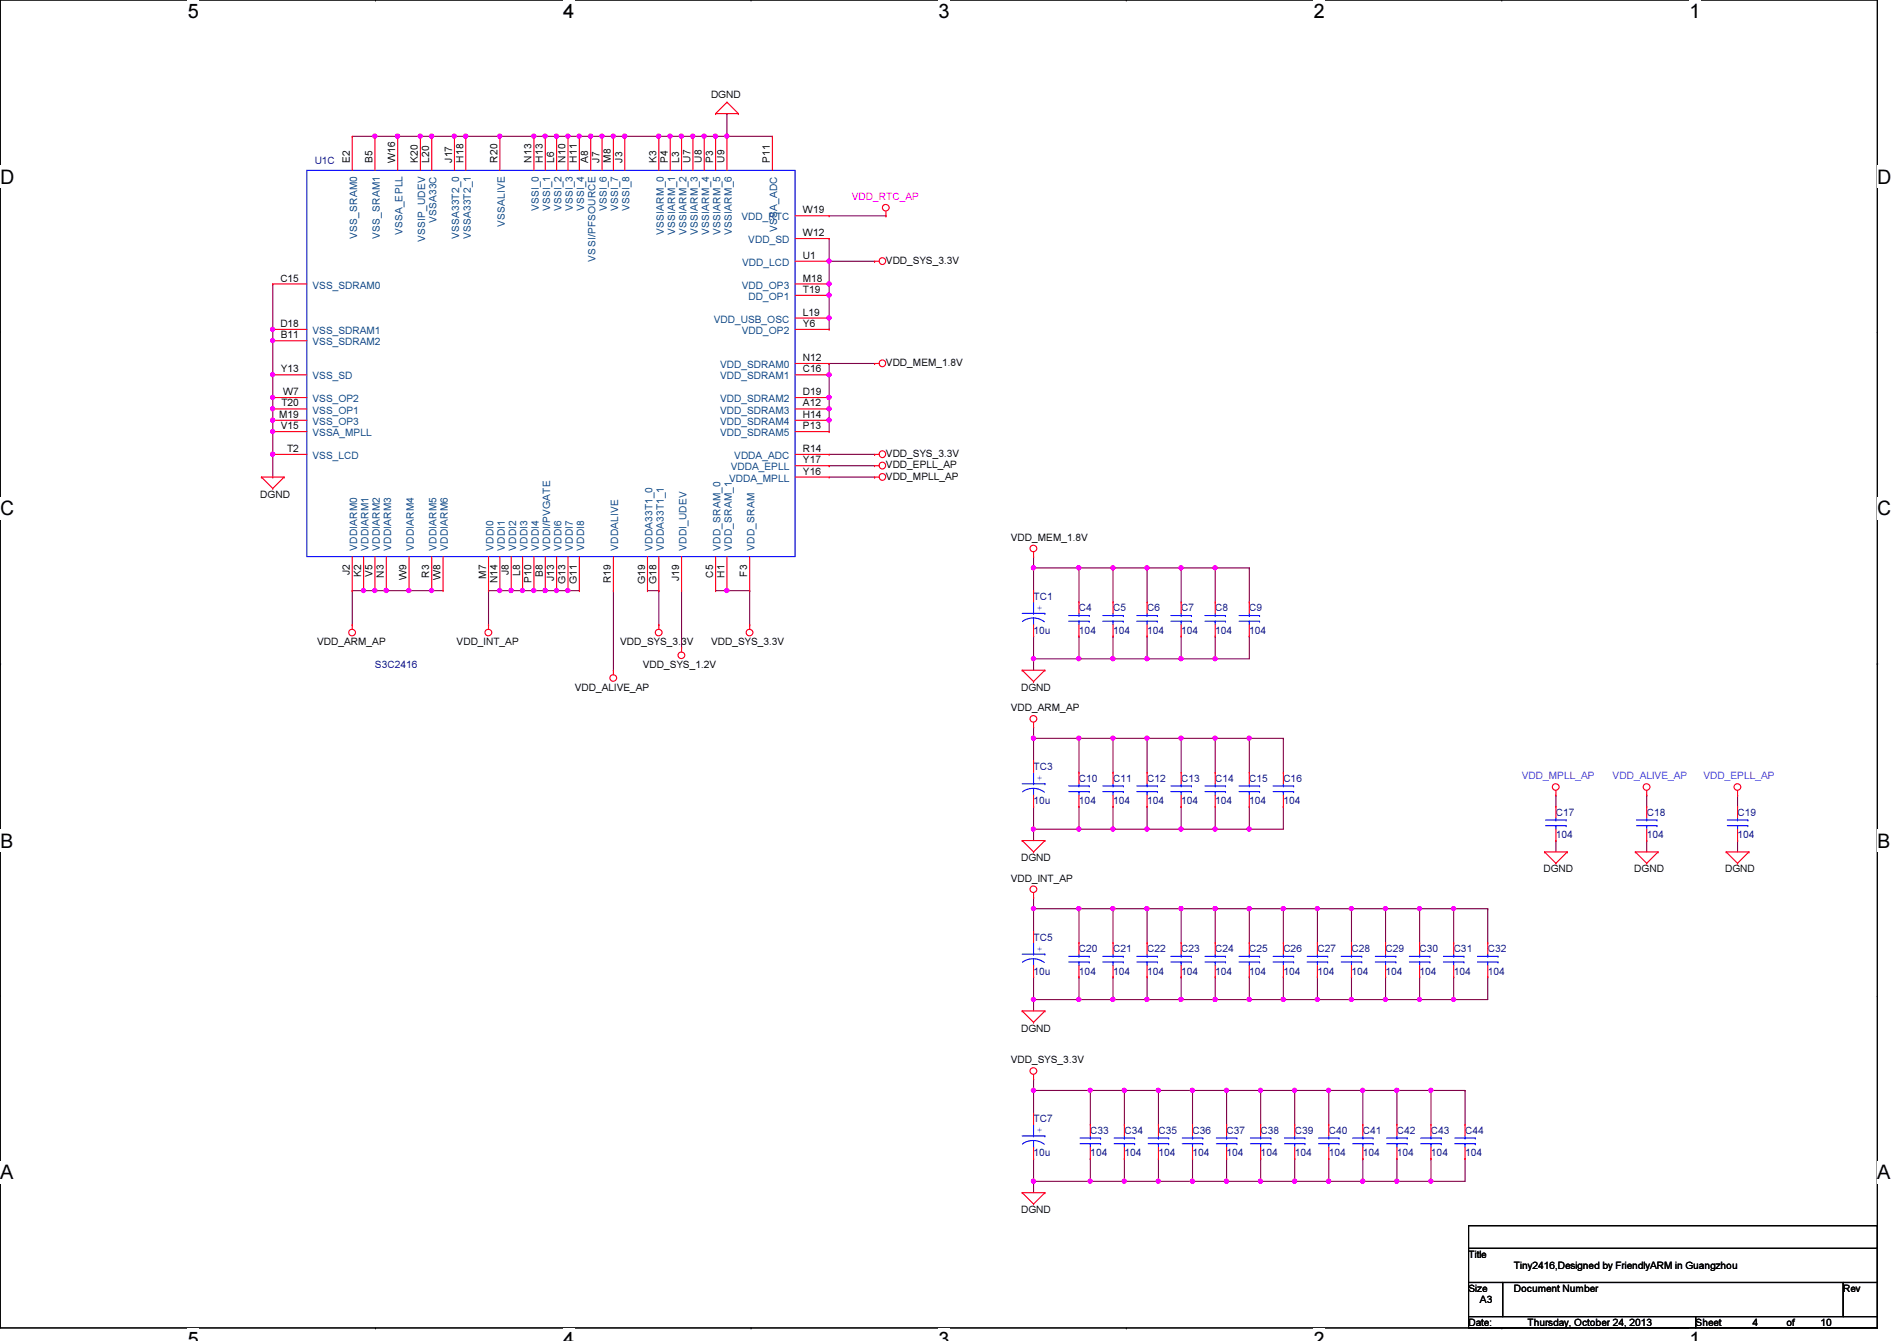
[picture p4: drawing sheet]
<svg xmlns="http://www.w3.org/2000/svg" width="297mm" height="210mm" viewBox="0 0 297 210" stroke-linecap="round" stroke-linejoin="round" font-family="sans-serif">
<defs><g id="words">
<g font-size="3.1">
<text x="29.4" y="2.8">5</text>
<text x="88.2" y="2.8">4</text>
<text x="147" y="2.8">3</text>
<text x="205.7" y="2.8">2</text>
<text x="264.5" y="2.8">1</text>
<text x="0" y="28.7">D</text>
<text x="294" y="28.7">D</text>
<text x="0" y="80.7">C</text>
<text x="294" y="80.7">C</text>
<text x="0" y="132.7">B</text>
<text x="294" y="132.7">B</text>
<text x="0" y="184.6">A</text>
<text x="294" y="184.6">A</text>
<text x="29.4" y="210.7">5</text>
<text x="88.2" y="210.7">4</text>
<text x="147" y="210.7">3</text>
<text x="205.7" y="210.7">2</text>
<text x="264.5" y="210.7">1</text>
</g>
<g font-size="1.6">
<text x="111.3" y="15.3">DGND</text>
<text x="54.8" y="25.4" transform="rotate(-90 54.8 25.4)">E2</text>
<text x="58.3" y="25.4" transform="rotate(-90 58.3 25.4)">B5</text>
<text x="61.9" y="25.4" transform="rotate(-90 61.9 25.4)">W16</text>
<text x="65.4" y="25.4" transform="rotate(-90 65.4 25.4)">K20</text>
<text x="67.2" y="25.4" transform="rotate(-90 67.2 25.4)">L20</text>
<text x="70.8" y="25.4" transform="rotate(-90 70.8 25.4)">J17</text>
<text x="72.6" y="25.4" transform="rotate(-90 72.6 25.4)">H18</text>
<text x="77.9" y="25.4" transform="rotate(-90 77.9 25.4)">R20</text>
<text x="83.2" y="25.4" transform="rotate(-90 83.2 25.4)">N13</text>
<text x="85" y="25.4" transform="rotate(-90 85 25.4)">H13</text>
<text x="86.8" y="25.4" transform="rotate(-90 86.8 25.4)">L6</text>
<text x="88.6" y="25.4" transform="rotate(-90 88.6 25.4)">N10</text>
<text x="90.3" y="25.4" transform="rotate(-90 90.3 25.4)">H11</text>
<text x="92.1" y="25.4" transform="rotate(-90 92.1 25.4)">A8</text>
<text x="93.9" y="25.4" transform="rotate(-90 93.9 25.4)">J7</text>
<text x="95.7" y="25.4" transform="rotate(-90 95.7 25.4)">M8</text>
<text x="97.4" y="25.4" transform="rotate(-90 97.4 25.4)">J3</text>
<text x="102.8" y="25.4" transform="rotate(-90 102.8 25.4)">K3</text>
<text x="104.6" y="25.4" transform="rotate(-90 104.6 25.4)">P4</text>
<text x="106.3" y="25.4" transform="rotate(-90 106.3 25.4)">L3</text>
<text x="108.1" y="25.4" transform="rotate(-90 108.1 25.4)">U7</text>
<text x="109.9" y="25.4" transform="rotate(-90 109.9 25.4)">U8</text>
<text x="111.7" y="25.4" transform="rotate(-90 111.7 25.4)">P3</text>
<text x="113.5" y="25.4" transform="rotate(-90 113.5 25.4)">U9</text>
<text x="120.6" y="25.4" transform="rotate(-90 120.6 25.4)">P11</text>
<text x="125.7" y="33.4">W19</text>
<text x="125.7" y="40.5">U1</text>
<text x="125.7" y="37">W12</text>
<text x="138.7" y="41.3">VDD_SYS_3.3V</text>
<text x="43.9" y="44.1">C15</text>
<text x="125.7" y="45.8">T19</text>
<text x="125.7" y="44.1">M18</text>
<text x="43.9" y="51.2">D18</text>
<text x="44" y="53">B11</text>
<text x="125.7" y="51.2">Y6</text>
<text x="125.7" y="49.4">L19</text>
<text x="44" y="58.3">Y13</text>
<text x="125.7" y="56.5">N12</text>
<text x="125.7" y="58.3">C16</text>
<text x="138.7" y="57.3">VDD_MEM_1.8V</text>
<text x="43.7" y="65.4">M19</text>
<text x="44.1" y="63.6">T20</text>
<text x="44.3" y="61.8">W7</text>
<text x="125.7" y="61.8">D19</text>
<text x="125.7" y="63.6">A12</text>
<text x="125.7" y="65.4">H14</text>
<text x="44" y="67.2">V15</text>
<text x="45" y="70.7">T2</text>
<text x="125.7" y="70.7">R14</text>
<text x="125.7" y="67.2">P13</text>
<text x="138.7" y="71.5">VDD_SYS_3.3V</text>
<text x="40.8" y="77.9">DGND</text>
<text x="125.7" y="74.3">Y16</text>
<text x="125.7" y="72.5">Y17</text>
<text x="138.7" y="73.3">VDD_EPLL_AP</text>
<text x="138.7" y="75.1">VDD_MPLL_AP</text>
<text x="158.3" y="84.7">VDD_MEM_1.8V</text>
<text x="54.8" y="90" transform="rotate(-90 54.8 90)">J2</text>
<text x="56.6" y="90.3" transform="rotate(-90 56.6 90.3)">K2</text>
<text x="58.3" y="90.3" transform="rotate(-90 58.3 90.3)">V5</text>
<text x="60.1" y="90.4" transform="rotate(-90 60.1 90.4)">N3</text>
<text x="63.7" y="90.8" transform="rotate(-90 63.7 90.8)">W9</text>
<text x="67.2" y="90.4" transform="rotate(-90 67.2 90.4)">R3</text>
<text x="69" y="90.8" transform="rotate(-90 69 90.8)">W8</text>
<text x="76.1" y="90.6" transform="rotate(-90 76.1 90.6)">M7</text>
<text x="77.9" y="91.3" transform="rotate(-90 77.9 91.3)">N14</text>
<text x="79.7" y="90" transform="rotate(-90 79.7 90)">J8</text>
<text x="81.4" y="90.1" transform="rotate(-90 81.4 90.1)">L8</text>
<text x="83.2" y="91.2" transform="rotate(-90 83.2 91.2)">P10</text>
<text x="85" y="90.3" transform="rotate(-90 85 90.3)">B8</text>
<text x="86.8" y="90.9" transform="rotate(-90 86.8 90.9)">J13</text>
<text x="88.6" y="91.4" transform="rotate(-90 88.6 91.4)">G13</text>
<text x="90.3" y="91.4" transform="rotate(-90 90.3 91.4)">G11</text>
<text x="95.7" y="91.3" transform="rotate(-90 95.7 91.3)">R19</text>
<text x="101" y="91.4" transform="rotate(-90 101 91.4)">G19</text>
<text x="102.8" y="91.4" transform="rotate(-90 102.8 91.4)">G18</text>
<text x="106.3" y="90.9" transform="rotate(-90 106.3 90.9)">J19</text>
<text x="111.7" y="90.4" transform="rotate(-90 111.7 90.4)">C5</text>
<text x="113.5" y="90.4" transform="rotate(-90 113.5 90.4)">H1</text>
<text x="117" y="90.3" transform="rotate(-90 117 90.3)">F3</text>
<text x="49.7" y="101">VDD_ARM_AP</text>
<text x="71.5" y="101">VDD_INT_AP</text>
<text x="97.1" y="101">VDD_SYS_3.3V</text>
<text x="111.3" y="101">VDD_SYS_3.3V</text>
<text x="100.7" y="104.6">VDD_SYS_1.2V</text>
<text x="90" y="108.1">VDD_ALIVE_AP</text>
<text x="158.3" y="111.3">VDD_ARM_AP</text>
<text x="159.9" y="108.1">DGND</text>
<text x="159.9" y="134.8">DGND</text>
<text x="241.7" y="136.6">DGND</text>
<text x="255.9" y="136.6">DGND</text>
<text x="270.1" y="136.6">DGND</text>
<text x="158.3" y="138">VDD_INT_AP</text>
<text x="159.9" y="161.5">DGND</text>
<text x="158.3" y="166.5">VDD_SYS_3.3V</text>
<text x="159.9" y="189.9">DGND</text>
<text x="230" y="196.8">Title</text>
<text x="230" y="202.2">Size</text>
<text x="231.7" y="204">A3</text>
<text x="237.1" y="198.6">Tiny2416,Designed by FriendlyARM in Guangzhou</text>
<text x="237.1" y="202.2">Document Number</text>
<text x="288.6" y="202.2">Rev</text>
<text x="230" y="207.5">Date:</text>
<text x="239.2" y="207.5">Thursday, October 24, 2013</text>
<text x="265.5" y="207.5">Sheet</text>
<text x="274.4" y="207.5">4</text>
<text x="279.7" y="207.5">of</text>
<text x="285.1" y="207.5">10</text>
</g>
<g font-size="1.6" fill="#000080">
<text x="49.3" y="25.6">U1C</text>
<text x="161.8" y="93.9">TC1</text>
<text x="168.9" y="95.7">C4</text>
<text x="174.3" y="95.7">C5</text>
<text x="179.6" y="95.7">C6</text>
<text x="185" y="95.7">C7</text>
<text x="190.3" y="95.7">C8</text>
<text x="195.6" y="95.7">C9</text>
<text x="161.8" y="99.2">10u</text>
<text x="168.9" y="99.2">104</text>
<text x="174.3" y="99.2">104</text>
<text x="179.6" y="99.2">104</text>
<text x="185" y="99.2">104</text>
<text x="190.3" y="99.2">104</text>
<text x="195.6" y="99.2">104</text>
<text x="58.7" y="104.6">S3C2416</text>
<text x="161.8" y="120.6">TC3</text>
<text x="161.8" y="125.9">10u</text>
<text x="168.9" y="122.3">C10</text>
<text x="168.9" y="125.9">104</text>
<text x="174.3" y="122.3">C11</text>
<text x="174.3" y="125.9">104</text>
<text x="179.6" y="122.3">C12</text>
<text x="179.6" y="125.9">104</text>
<text x="185" y="122.3">C13</text>
<text x="185" y="125.9">104</text>
<text x="190.3" y="122.3">C14</text>
<text x="190.3" y="125.9">104</text>
<text x="195.6" y="122.3">C15</text>
<text x="195.6" y="125.9">104</text>
<text x="201" y="122.3">C16</text>
<text x="201" y="125.9">104</text>
<text x="243.6" y="127.7">C17</text>
<text x="243.6" y="131.2">104</text>
<text x="257.8" y="127.7">C18</text>
<text x="257.8" y="131.2">104</text>
<text x="272.1" y="127.7">C19</text>
<text x="272.1" y="131.2">104</text>
<text x="161.8" y="147.2">TC5</text>
<text x="168.9" y="149">C20</text>
<text x="174.3" y="149">C21</text>
<text x="179.6" y="149">C22</text>
<text x="185" y="149">C23</text>
<text x="190.3" y="149">C24</text>
<text x="195.6" y="149">C25</text>
<text x="201" y="149">C26</text>
<text x="206.3" y="149">C27</text>
<text x="211.6" y="149">C28</text>
<text x="217" y="149">C29</text>
<text x="222.3" y="149">C30</text>
<text x="227.6" y="149">C31</text>
<text x="233" y="149">C32</text>
<text x="161.8" y="152.6">10u</text>
<text x="168.9" y="152.6">104</text>
<text x="174.3" y="152.6">104</text>
<text x="179.6" y="152.6">104</text>
<text x="185" y="152.6">104</text>
<text x="190.3" y="152.6">104</text>
<text x="195.6" y="152.6">104</text>
<text x="201" y="152.6">104</text>
<text x="206.3" y="152.6">104</text>
<text x="211.6" y="152.6">104</text>
<text x="217" y="152.6">104</text>
<text x="222.3" y="152.6">104</text>
<text x="227.6" y="152.6">104</text>
<text x="233" y="152.6">104</text>
<text x="161.8" y="175.7">TC7</text>
<text x="170.7" y="177.5">C33</text>
<text x="176.1" y="177.5">C34</text>
<text x="181.4" y="177.5">C35</text>
<text x="186.7" y="177.5">C36</text>
<text x="192.1" y="177.5">C37</text>
<text x="197.4" y="177.5">C38</text>
<text x="202.7" y="177.5">C39</text>
<text x="208.1" y="177.5">C40</text>
<text x="213.4" y="177.5">C41</text>
<text x="218.7" y="177.5">C42</text>
<text x="224.1" y="177.5">C43</text>
<text x="229.4" y="177.5">C44</text>
<text x="161.8" y="181">10u</text>
<text x="170.7" y="181">104</text>
<text x="176.1" y="181">104</text>
<text x="181.4" y="181">104</text>
<text x="186.7" y="181">104</text>
<text x="192.1" y="181">104</text>
<text x="197.4" y="181">104</text>
<text x="202.7" y="181">104</text>
<text x="208.1" y="181">104</text>
<text x="213.4" y="181">104</text>
<text x="218.7" y="181">104</text>
<text x="224.1" y="181">104</text>
<text x="229.4" y="181">104</text>
</g>
<g font-size="1.6" fill="#004080">
<text x="68.4" y="34.9" transform="rotate(-90 68.4 34.9)">VSSA33C</text>
<text x="79" y="35.5" transform="rotate(-90 79 35.5)">VSSALIVE</text>
<text x="84.4" y="33.1" transform="rotate(-90 84.4 33.1)">VSSI_0</text>
<text x="86.1" y="33.1" transform="rotate(-90 86.1 33.1)">VSSI_1</text>
<text x="87.9" y="33.1" transform="rotate(-90 87.9 33.1)">VSSI_2</text>
<text x="89.7" y="33.1" transform="rotate(-90 89.7 33.1)">VSSI_3</text>
<text x="91.5" y="33.1" transform="rotate(-90 91.5 33.1)">VSSI_4</text>
<text x="95" y="33.1" transform="rotate(-90 95 33.1)">VSSI_6</text>
<text x="96.8" y="33.1" transform="rotate(-90 96.8 33.1)">VSSI_7</text>
<text x="98.6" y="33.1" transform="rotate(-90 98.6 33.1)">VSSI_8</text>
<text x="116.1" y="34.5">VDD_RTC</text>
<text x="55.9" y="37.4" transform="rotate(-90 55.9 37.4)">VSS_SRAM0</text>
<text x="59.5" y="37.4" transform="rotate(-90 59.5 37.4)">VSS_SRAM1</text>
<text x="63" y="36.8" transform="rotate(-90 63 36.8)">VSSA_EPLL</text>
<text x="66.6" y="37.9" transform="rotate(-90 66.6 37.9)">VSSIP_UDEV</text>
<text x="71.9" y="37.4" transform="rotate(-90 71.9 37.4)">VSSA33T2_0</text>
<text x="73.7" y="37.4" transform="rotate(-90 73.7 37.4)">VSSA33T2_1</text>
<text x="93.3" y="40.9" transform="rotate(-90 93.3 40.9)">VSSI/PFSOURCE</text>
<text x="103.9" y="36.7" transform="rotate(-90 103.9 36.7)">VSSIARM_0</text>
<text x="105.7" y="36.7" transform="rotate(-90 105.7 36.7)">VSSIARM_1</text>
<text x="107.5" y="36.7" transform="rotate(-90 107.5 36.7)">VSSIARM_2</text>
<text x="109.3" y="36.7" transform="rotate(-90 109.3 36.7)">VSSIARM_3</text>
<text x="111" y="36.7" transform="rotate(-90 111 36.7)">VSSIARM_4</text>
<text x="112.8" y="36.7" transform="rotate(-90 112.8 36.7)">VSSIARM_5</text>
<text x="114.6" y="36.7" transform="rotate(-90 114.6 36.7)">VSSIARM_6</text>
<text x="116.2" y="41.6">VDD_LCD</text>
<text x="117.2" y="38.1">VDD_SD</text>
<text x="121.7" y="36.3" transform="rotate(-90 121.7 36.3)">VSSA_ADC</text>
<text x="48.9" y="45.2">VSS_SDRAM0</text>
<text x="116.2" y="45.2">VDD_OP3</text>
<text x="117.2" y="46.9">DD_OP1</text>
<text x="48.9" y="52.3">VSS_SDRAM1</text>
<text x="111.8" y="50.5">VDD_USB_OSC</text>
<text x="116.2" y="52.3">VDD_OP2</text>
<text x="48.9" y="54.1">VSS_SDRAM2</text>
<text x="48.9" y="59.4">VSS_SD</text>
<text x="112.8" y="57.6">VDD_SDRAM0</text>
<text x="112.8" y="59.4">VDD_SDRAM1</text>
<text x="48.9" y="62.9">VSS_OP2</text>
<text x="48.9" y="64.7">VSS_OP1</text>
<text x="112.8" y="62.9">VDD_SDRAM2</text>
<text x="112.8" y="64.7">VDD_SDRAM3</text>
<text x="48.9" y="66.5">VSS_OP3</text>
<text x="48.9" y="68.3">VSSA_MPLL</text>
<text x="48.9" y="71.8">VSS_LCD</text>
<text x="112.8" y="66.5">VDD_SDRAM4</text>
<text x="112.8" y="68.3">VDD_SDRAM5</text>
<text x="115" y="71.8">VDDA_ADC</text>
<text x="114.2" y="75.4">VDDA_MPLL</text>
<text x="114.4" y="73.6">VDDA_EPLL</text>
<text x="55.9" y="86.2" transform="rotate(-90 55.9 86.2)">VDDIARM0</text>
<text x="57.7" y="86.2" transform="rotate(-90 57.7 86.2)">VDDIARM1</text>
<text x="59.5" y="86.2" transform="rotate(-90 59.5 86.2)">VDDIARM2</text>
<text x="61.3" y="86.2" transform="rotate(-90 61.3 86.2)">VDDIARM3</text>
<text x="64.8" y="86.2" transform="rotate(-90 64.8 86.2)">VDDIARM4</text>
<text x="68.4" y="86.2" transform="rotate(-90 68.4 86.2)">VDDIARM5</text>
<text x="70.1" y="86.2" transform="rotate(-90 70.1 86.2)">VDDIARM6</text>
<text x="77.3" y="86.2" transform="rotate(-90 77.3 86.2)">VDDI0</text>
<text x="79" y="86.2" transform="rotate(-90 79 86.2)">VDDI1</text>
<text x="80.8" y="86.2" transform="rotate(-90 80.8 86.2)">VDDI2</text>
<text x="82.6" y="86.2" transform="rotate(-90 82.6 86.2)">VDDI3</text>
<text x="84.4" y="86.2" transform="rotate(-90 84.4 86.2)">VDDI4</text>
<text x="86.1" y="86.2" transform="rotate(-90 86.1 86.2)">VDDI/PVGATE</text>
<text x="87.9" y="86.2" transform="rotate(-90 87.9 86.2)">VDDI6</text>
<text x="89.7" y="86.2" transform="rotate(-90 89.7 86.2)">VDDI7</text>
<text x="91.5" y="86.2" transform="rotate(-90 91.5 86.2)">VDDI8</text>
<text x="96.8" y="86.2" transform="rotate(-90 96.8 86.2)">VDDALIVE</text>
<text x="102.1" y="86.2" transform="rotate(-90 102.1 86.2)">VDDA33T1_0</text>
<text x="103.9" y="86.2" transform="rotate(-90 103.9 86.2)">VDDA33T1_1</text>
<text x="107.5" y="86.2" transform="rotate(-90 107.5 86.2)">VDDI_UDEV</text>
<text x="112.8" y="86.2" transform="rotate(-90 112.8 86.2)">VDD_SRAM_0</text>
<text x="114.6" y="86.2" transform="rotate(-90 114.6 86.2)">VDD_SRAM_1</text>
<text x="118.1" y="86.2" transform="rotate(-90 118.1 86.2)">VDD_SRAM</text>
</g>
<text font-size="1.6" fill="#f0f" x="133.4" y="31.3">VDD_RTC_AP</text>
<g font-size="1.6" fill="#00f">
<text x="162.4" y="95.6">+</text>
<text x="162.4" y="122.3">+</text>
<text x="162.4" y="149">+</text>
<text x="162.4" y="177.4">+</text>
</g>
<g font-size="1.6" fill="#8000ff">
<text x="238.3" y="122">VDD_MPLL_AP</text>
<text x="252.5" y="122">VDD_ALIVE_AP</text>
<text x="266.7" y="122">VDD_EPLL_AP</text>
</g>
</g></defs>
<path d="M0 0h294v207.9h-294z" fill="none" stroke="#000" stroke-width=".17"/>
<g fill="#fff">
<path d="M29.4 0h1.8v3.5h-1.8z"/>
<path d="M29.4 207.9h1.8v2h-1.8z"/>
</g>
<path d="M58.8 0h.1M58.8 207.9h.1" fill="none" stroke="#000" stroke-width=".17"/>
<g fill="#fff">
<path d="M88.2 0h1.7v3.5h-1.7z"/>
<path d="M88.2 207.9h1.7v2h-1.7z"/>
</g>
<path d="M117.6 0h.1M117.6 207.9h.1" fill="none" stroke="#000" stroke-width=".17"/>
<g fill="#fff">
<path d="M147 0h1.7v3.5h-1.7z"/>
<path d="M147 207.9h1.7v2h-1.7z"/>
</g>
<path d="M176.4 0h.1M176.4 207.9h.1" fill="none" stroke="#000" stroke-width=".17"/>
<g fill="#fff">
<path d="M205.7 0h1.8v3.5h-1.8z"/>
<path d="M205.7 207.9h1.8v2h-1.8z"/>
</g>
<path d="M235.2 0h.1M235.2 207.9h.1" fill="none" stroke="#000" stroke-width=".17"/>
<g fill="#fff">
<path d="M264.5 0h1.8v3.5h-1.8z"/>
<path d="M264.5 207.9h1.8v2h-1.8z"/>
<path d="M0 26h2.3v3.4h-2.3z"/>
<path d="M294 26h2.2v3.4h-2.2z"/>
<path d="M0 77.9h2.3v3.5h-2.3z"/>
<path d="M294 77.9h2.2v3.5h-2.2z"/>
</g>
<path d="M0 51.9h.1M294 51.9h.1" fill="none" stroke="#000" stroke-width=".17"/>
<g fill="#fff">
<path d="M0 129.9h2.1v3.4h-2.1z"/>
<path d="M294 129.9h2v3.4h-2z"/>
</g>
<path d="M0 103.9h.1M294 103.9h.1" fill="none" stroke="#000" stroke-width=".17"/>
<path d="M0 103.9h.1M294 103.9h.1" fill="none" stroke="#000" stroke-width=".16"/>
<g fill="#fff">
<path d="M0 181.8h2.1v3.5h-2.1z"/>
<path d="M294 181.8h2v3.5h-2z"/>
</g>
<path d="M0 155.9h.1M294 155.9h.1" fill="none" stroke="#000" stroke-width=".17"/>
<path d="M195.6 115.6h.1M195.6 115.6v5.3M201 115.6h.1M201 115.6v5.3" fill="none" stroke="#800040" stroke-width=".17"/>
<circle cx="195.6" cy="115.5" r=".32" fill="#f0f"/>
<circle cx="195.6" cy="115.5" r=".32" fill="none" stroke="#f0f" stroke-width=".17"/>
<path d="M190.3 115.6h.1M190.3 115.6v5.3M195.6 115.6h.1M195.6 115.6h5.4" fill="none" stroke="#800040" stroke-width=".17"/>
<circle cx="190.3" cy="115.5" r=".32" fill="#f0f"/>
<circle cx="190.3" cy="115.5" r=".32" fill="none" stroke="#f0f" stroke-width=".17"/>
<path d="M174.3 115.6h.1M174.3 115.6h5.3M174.3 115.6v5.3M179.6 115.6h.1M179.6 115.6v5.3M185 115.6h.1M185 115.6v5.3M185 115.6h5.3" fill="none" stroke="#800040" stroke-width=".17"/>
<circle cx="174.3" cy="115.5" r=".32" fill="#f0f"/>
<circle cx="174.3" cy="115.5" r=".32" fill="none" stroke="#f0f" stroke-width=".17"/>
<path d="M179.6 115.6h.1M179.6 115.6h5.4" fill="none" stroke="#800040" stroke-width=".17"/>
<circle cx="184.9" cy="115.5" r=".32" fill="#f0f"/>
<circle cx="184.9" cy="115.5" r=".32" fill="none" stroke="#f0f" stroke-width=".17"/>
<circle cx="179.6" cy="115.5" r=".32" fill="#f0f"/>
<circle cx="179.6" cy="115.5" r=".32" fill="none" stroke="#f0f" stroke-width=".17"/>
<path d="M168.9 115.6h.1M168.9 115.6v5.3" fill="none" stroke="#800040" stroke-width=".17"/>
<circle cx="168.9" cy="115.5" r=".32" fill="#f0f"/>
<circle cx="168.9" cy="115.5" r=".32" fill="none" stroke="#f0f" stroke-width=".17"/>
<path d="M168.9 115.6h.1M168.9 115.6h5.4M168.9 126.2h.1M168.9 126.2v3.6M201 126.2h.1M201 126.2v3.6" fill="none" stroke="#800040" stroke-width=".17"/>
<circle cx="168.9" cy="129.8" r=".32" fill="#f0f"/>
<circle cx="168.9" cy="129.8" r=".32" fill="none" stroke="#f0f" stroke-width=".17"/>
<path d="M174.3 126.2h.1M174.3 126.2v3.6" fill="none" stroke="#800040" stroke-width=".17"/>
<circle cx="174.3" cy="129.8" r=".32" fill="#f0f"/>
<circle cx="174.3" cy="129.8" r=".32" fill="none" stroke="#f0f" stroke-width=".17"/>
<path d="M174.3 129.8h.1M179.6 126.2h.1M179.6 126.2v3.6h-5.3" fill="none" stroke="#800040" stroke-width=".17"/>
<circle cx="179.6" cy="129.8" r=".32" fill="#f0f"/>
<circle cx="179.6" cy="129.8" r=".32" fill="none" stroke="#f0f" stroke-width=".17"/>
<path d="M179.6 129.8h.1M185 126.2h.1M185 126.2v3.6h-5.4" fill="none" stroke="#800040" stroke-width=".17"/>
<circle cx="184.9" cy="129.8" r=".32" fill="#f0f"/>
<circle cx="184.9" cy="129.8" r=".32" fill="none" stroke="#f0f" stroke-width=".17"/>
<path d="M190.3 126.2h.1M190.3 126.2v3.6" fill="none" stroke="#800040" stroke-width=".17"/>
<circle cx="190.3" cy="129.8" r=".32" fill="#f0f"/>
<circle cx="190.3" cy="129.8" r=".32" fill="none" stroke="#f0f" stroke-width=".17"/>
<path d="M195.6 126.2h.1M195.6 126.2v3.6" fill="none" stroke="#800040" stroke-width=".17"/>
<circle cx="195.6" cy="129.8" r=".32" fill="#f0f"/>
<circle cx="195.6" cy="129.8" r=".32" fill="none" stroke="#f0f" stroke-width=".17"/>
<g fill="none" stroke="#800040" stroke-width=".17">
<path d="M161.8 113.8h.1M161.8 113.8v1.8M190.3 115.6h.1M190.3 115.6h5.3M161.8 129.8h.1M161.8 129.8v1.8M185 129.8h.1M185 129.8h16M190.3 129.8h.1M195.6 129.8h.1M195.6 142.2h.1M195.6 142.2v5.4"/>
<path d="M201 142.2h.1M201 142.2v5.4"/>
</g>
<circle cx="195.6" cy="142.2" r=".32" fill="#f0f"/>
<circle cx="195.6" cy="142.2" r=".32" fill="none" stroke="#f0f" stroke-width=".17"/>
<path d="M161.8 140.5h.1M161.8 140.5v1.7M190.3 142.2h.1M190.3 142.2v5.4M195.6 142.2h.1M195.6 142.2h5.4" fill="none" stroke="#800040" stroke-width=".17"/>
<circle cx="190.3" cy="142.2" r=".32" fill="#f0f"/>
<circle cx="190.3" cy="142.2" r=".32" fill="none" stroke="#f0f" stroke-width=".17"/>
<path d="M174.3 142.2h.1M174.3 142.2h5.3M174.3 142.2v5.4M179.6 142.2h.1M179.6 142.2v5.4M185 142.2h.1M185 156.5h.1M185 142.2h5.3M185 142.2v5.4M185 156.5h10.6M190.3 156.5h.1" fill="none" stroke="#800040" stroke-width=".17"/>
<circle cx="174.3" cy="142.2" r=".32" fill="#f0f"/>
<circle cx="174.3" cy="142.2" r=".32" fill="none" stroke="#f0f" stroke-width=".17"/>
<path d="M179.6 142.2h.1M179.6 142.2h5.4" fill="none" stroke="#800040" stroke-width=".17"/>
<circle cx="184.9" cy="142.2" r=".32" fill="#f0f"/>
<circle cx="184.9" cy="142.2" r=".32" fill="none" stroke="#f0f" stroke-width=".17"/>
<circle cx="179.6" cy="142.2" r=".32" fill="#f0f"/>
<circle cx="179.6" cy="142.2" r=".32" fill="none" stroke="#f0f" stroke-width=".17"/>
<path d="M168.9 142.2h.1M168.9 142.2v5.4M201 152.9h.1M201 152.9v3.6" fill="none" stroke="#800040" stroke-width=".17"/>
<circle cx="200.9" cy="156.4" r=".32" fill="#f0f"/>
<circle cx="200.9" cy="156.4" r=".32" fill="none" stroke="#f0f" stroke-width=".17"/>
<path d="M168.9 156.5h.1M168.9 152.9h.1M168.9 156.5h5.4M168.9 152.9v3.6" fill="none" stroke="#800040" stroke-width=".17"/>
<circle cx="168.9" cy="156.4" r=".32" fill="#f0f"/>
<circle cx="168.9" cy="156.4" r=".32" fill="none" stroke="#f0f" stroke-width=".17"/>
<path d="M174.3 156.5h.1M174.3 152.9h.1M174.3 156.5h5.3M174.3 152.9v3.6" fill="none" stroke="#800040" stroke-width=".17"/>
<circle cx="174.3" cy="156.4" r=".32" fill="#f0f"/>
<circle cx="174.3" cy="156.4" r=".32" fill="none" stroke="#f0f" stroke-width=".17"/>
<path d="M179.6 156.5h.1M179.6 152.9h.1M179.6 156.5h5.4M179.6 152.9v3.6" fill="none" stroke="#800040" stroke-width=".17"/>
<circle cx="179.6" cy="156.4" r=".32" fill="#f0f"/>
<circle cx="179.6" cy="156.4" r=".32" fill="none" stroke="#f0f" stroke-width=".17"/>
<path d="M185 152.9h.1M185 152.9v3.6" fill="none" stroke="#800040" stroke-width=".17"/>
<circle cx="184.9" cy="156.4" r=".32" fill="#f0f"/>
<circle cx="184.9" cy="156.4" r=".32" fill="none" stroke="#f0f" stroke-width=".17"/>
<path d="M190.3 152.9h.1M190.3 152.9v3.6" fill="none" stroke="#800040" stroke-width=".17"/>
<circle cx="190.3" cy="156.4" r=".32" fill="#f0f"/>
<circle cx="190.3" cy="156.4" r=".32" fill="none" stroke="#f0f" stroke-width=".17"/>
<path d="M195.6 152.9h.1M195.6 152.9v3.6" fill="none" stroke="#800040" stroke-width=".17"/>
<circle cx="195.6" cy="156.4" r=".32" fill="#f0f"/>
<circle cx="195.6" cy="156.4" r=".32" fill="none" stroke="#f0f" stroke-width=".17"/>
<path d="M168.9 142.2h.1M168.9 142.2h5.4M190.3 142.2h.1M190.3 142.2h5.3M195.6 156.5h.1M195.6 156.5h5.4M211.6 142.2h.1M211.6 142.2v5.4" fill="none" stroke="#800040" stroke-width=".17"/>
<circle cx="211.6" cy="142.2" r=".32" fill="#f0f"/>
<circle cx="211.6" cy="142.2" r=".32" fill="none" stroke="#f0f" stroke-width=".17"/>
<path d="M206.3 142.2h.1M206.3 142.2v5.4" fill="none" stroke="#800040" stroke-width=".17"/>
<circle cx="206.3" cy="142.2" r=".32" fill="#f0f"/>
<circle cx="206.3" cy="142.2" r=".32" fill="none" stroke="#f0f" stroke-width=".17"/>
<path d="M206.3 152.9h.1M206.3 152.9v3.6" fill="none" stroke="#800040" stroke-width=".17"/>
<circle cx="206.3" cy="156.4" r=".32" fill="#f0f"/>
<circle cx="206.3" cy="156.4" r=".32" fill="none" stroke="#f0f" stroke-width=".17"/>
<path d="M206.3 156.5h.1M211.6 152.9h.1M211.6 152.9v3.6h-5.3" fill="none" stroke="#800040" stroke-width=".17"/>
<circle cx="211.6" cy="156.4" r=".32" fill="#f0f"/>
<circle cx="211.6" cy="156.4" r=".32" fill="none" stroke="#f0f" stroke-width=".17"/>
<path d="M201 156.5h.1M201 142.2h.1M201 156.5h5.3M201 142.2h5.3" fill="none" stroke="#800040" stroke-width=".17"/>
<circle cx="200.9" cy="142.2" r=".32" fill="#f0f"/>
<circle cx="200.9" cy="142.2" r=".32" fill="none" stroke="#f0f" stroke-width=".17"/>
<path d="M211.6 142.2h.1M211.6 142.2h5.4M217 142.2h.1M217 142.2v5.4M222.3 142.2h.1M222.3 142.2h5.3M222.3 142.2v5.4M227.6 142.2h.1M227.6 142.2v5.4" fill="none" stroke="#800040" stroke-width=".17"/>
<circle cx="227.6" cy="142.2" r=".32" fill="#f0f"/>
<circle cx="227.6" cy="142.2" r=".32" fill="none" stroke="#f0f" stroke-width=".17"/>
<path d="M227.6 156.5h.1M227.6 152.9h.1M227.6 152.9v3.6M233 142.2h.1M233 152.9h.1M233 142.2v5.4M233 152.9v3.6h-5.4" fill="none" stroke="#800040" stroke-width=".17"/>
<circle cx="227.6" cy="156.4" r=".32" fill="#f0f"/>
<circle cx="227.6" cy="156.4" r=".32" fill="none" stroke="#f0f" stroke-width=".17"/>
<path d="M217 156.5h.1M217 156.5h10.6M222.3 156.5h.1M222.3 152.9h.1M222.3 152.9v3.6" fill="none" stroke="#800040" stroke-width=".17"/>
<circle cx="222.3" cy="156.4" r=".32" fill="#f0f"/>
<circle cx="222.3" cy="156.4" r=".32" fill="none" stroke="#f0f" stroke-width=".17"/>
<circle cx="216.9" cy="156.4" r=".32" fill="#f0f"/>
<circle cx="216.9" cy="156.4" r=".32" fill="none" stroke="#f0f" stroke-width=".17"/>
<path d="M211.6 156.5h.1M217 152.9h.1M217 142.2h.1M217 152.9v3.6h-5.4M217 142.2h5.3" fill="none" stroke="#800040" stroke-width=".17"/>
<circle cx="222.3" cy="142.2" r=".32" fill="#f0f"/>
<circle cx="222.3" cy="142.2" r=".32" fill="none" stroke="#f0f" stroke-width=".17"/>
<circle cx="216.9" cy="142.2" r=".32" fill="#f0f"/>
<circle cx="216.9" cy="142.2" r=".32" fill="none" stroke="#f0f" stroke-width=".17"/>
<path d="M161.8 115.6h.1M161.8 115.6v3.5M206.3 142.2h.1M206.3 142.2h5.3M227.6 142.2h.1M227.6 142.2h5.4" fill="none" stroke="#800040" stroke-width=".17"/>
<circle cx="161.8" cy="115.5" r=".32" fill="#f0f"/>
<circle cx="161.8" cy="115.5" r=".32" fill="none" stroke="#f0f" stroke-width=".17"/>
<path d="M161.8 126.2h.1M161.8 126.2v3.6" fill="none" stroke="#800040" stroke-width=".17"/>
<circle cx="161.8" cy="129.8" r=".32" fill="#f0f"/>
<circle cx="161.8" cy="129.8" r=".32" fill="none" stroke="#f0f" stroke-width=".17"/>
<path d="M161.8 142.2h.1M161.8 142.2v3.6" fill="none" stroke="#800040" stroke-width=".17"/>
<circle cx="161.8" cy="142.2" r=".32" fill="#f0f"/>
<circle cx="161.8" cy="142.2" r=".32" fill="none" stroke="#f0f" stroke-width=".17"/>
<path d="M161.8 156.5h.1M161.8 142.2h.1M161.8 156.5v1.7M161.8 142.2h7.1" fill="none" stroke="#800040" stroke-width=".17"/>
<circle cx="168.9" cy="142.2" r=".32" fill="#f0f"/>
<circle cx="168.9" cy="142.2" r=".32" fill="none" stroke="#f0f" stroke-width=".17"/>
<g fill="none" stroke="#800040" stroke-width=".17">
<path d="M55.2 21.3h3.5M58.7 21.3h.1M108.5 21.3h1.8M110.3 21.3h.1M96.1 92.5v12.4M96.1 104.9h.1M243.6 124.5h.1M243.6 131.6h.1M243.6 124.5v1.7M243.6 131.6v1.7M257.8 124.5h.1M257.8 131.6h.1"/>
<path d="M257.8 124.5v1.7M257.8 131.6v1.7M272.1 124.5h.1M272.1 131.6h.1M272.1 124.5v1.7M272.1 131.6v1.7"/>
</g>
<circle cx="108.5" cy="21.3" r=".32" fill="#f0f"/>
<circle cx="108.5" cy="21.3" r=".32" fill="none" stroke="#f0f" stroke-width=".17"/>
<circle cx="110.3" cy="21.3" r=".32" fill="#f0f"/>
<circle cx="110.3" cy="21.3" r=".32" fill="none" stroke="#f0f" stroke-width=".17"/>
<path d="M96.1 21.3h1.7M97.8 21.3h.1" fill="none" stroke="#800040" stroke-width=".17"/>
<circle cx="96" cy="21.3" r=".32" fill="#f0f"/>
<circle cx="96" cy="21.3" r=".32" fill="none" stroke="#f0f" stroke-width=".17"/>
<path d="M112.1 21.3h1.7M113.8 21.3h.1" fill="none" stroke="#800040" stroke-width=".17"/>
<circle cx="112" cy="21.3" r=".32" fill="#f0f"/>
<circle cx="112" cy="21.3" r=".32" fill="none" stroke="#f0f" stroke-width=".17"/>
<path d="M71.2 21.3h1.7M72.9 21.3h.1M87.2 21.3h3.5M88.9 21.3h.1M90.7 21.3h.1M94.3 21.3h1.8M96.1 21.3h.1M110.3 21.3h1.8M112.1 21.3h.1" fill="none" stroke="#800040" stroke-width=".17"/>
<circle cx="88.9" cy="21.3" r=".32" fill="#f0f"/>
<circle cx="88.9" cy="21.3" r=".32" fill="none" stroke="#f0f" stroke-width=".17"/>
<path d="M67.6 21.3h3.6M71.2 21.3h.1M106.7 21.3h1.8M108.5 21.3h.1" fill="none" stroke="#800040" stroke-width=".17"/>
<circle cx="67.6" cy="21.3" r=".32" fill="#f0f"/>
<circle cx="67.6" cy="21.3" r=".32" fill="none" stroke="#f0f" stroke-width=".17"/>
<circle cx="71.1" cy="21.3" r=".32" fill="#f0f"/>
<circle cx="71.1" cy="21.3" r=".32" fill="none" stroke="#f0f" stroke-width=".17"/>
<path d="M83.6 21.3h1.8M85.4 21.3h.1M103.2 21.3h3.5M104.9 21.3h.1M106.7 21.3h.1" fill="none" stroke="#800040" stroke-width=".17"/>
<circle cx="104.9" cy="21.3" r=".32" fill="#f0f"/>
<circle cx="104.9" cy="21.3" r=".32" fill="none" stroke="#f0f" stroke-width=".17"/>
<circle cx="106.7" cy="21.3" r=".32" fill="#f0f"/>
<circle cx="106.7" cy="21.3" r=".32" fill="none" stroke="#f0f" stroke-width=".17"/>
<path d="M92.5 21.3h1.8M94.3 21.3h.1" fill="none" stroke="#800040" stroke-width=".17"/>
<circle cx="94.2" cy="21.3" r=".32" fill="#f0f"/>
<circle cx="94.2" cy="21.3" r=".32" fill="none" stroke="#f0f" stroke-width=".17"/>
<path d="M72.9 21.3h5.4M78.3 21.3h.1" fill="none" stroke="#800040" stroke-width=".17"/>
<circle cx="72.9" cy="21.3" r=".32" fill="#f0f"/>
<circle cx="72.9" cy="21.3" r=".32" fill="none" stroke="#f0f" stroke-width=".17"/>
<circle cx="78.2" cy="21.3" r=".32" fill="#f0f"/>
<circle cx="78.2" cy="21.3" r=".32" fill="none" stroke="#f0f" stroke-width=".17"/>
<path d="M65.8 21.3h1.8M67.6 21.3h.1M97.8 21.3h5.4M103.2 21.3h.1" fill="none" stroke="#800040" stroke-width=".17"/>
<circle cx="97.8" cy="21.3" r=".32" fill="#f0f"/>
<circle cx="97.8" cy="21.3" r=".32" fill="none" stroke="#f0f" stroke-width=".17"/>
<circle cx="103.1" cy="21.3" r=".32" fill="#f0f"/>
<circle cx="103.1" cy="21.3" r=".32" fill="none" stroke="#f0f" stroke-width=".17"/>
<path d="M78.3 21.3h5.3M83.6 21.3h.1" fill="none" stroke="#800040" stroke-width=".17"/>
<circle cx="83.6" cy="21.3" r=".32" fill="#f0f"/>
<circle cx="83.6" cy="21.3" r=".32" fill="none" stroke="#f0f" stroke-width=".17"/>
<path d="M58.7 21.3h3.6M62.3 21.3h.1" fill="none" stroke="#800040" stroke-width=".17"/>
<circle cx="58.7" cy="21.3" r=".32" fill="#f0f"/>
<circle cx="58.7" cy="21.3" r=".32" fill="none" stroke="#f0f" stroke-width=".17"/>
<circle cx="62.2" cy="21.3" r=".32" fill="#f0f"/>
<circle cx="62.2" cy="21.3" r=".32" fill="none" stroke="#f0f" stroke-width=".17"/>
<path d="M90.7 21.3h1.8M92.5 21.3h.1" fill="none" stroke="#800040" stroke-width=".17"/>
<circle cx="90.7" cy="21.3" r=".32" fill="#f0f"/>
<circle cx="90.7" cy="21.3" r=".32" fill="none" stroke="#f0f" stroke-width=".17"/>
<circle cx="92.5" cy="21.3" r=".32" fill="#f0f"/>
<circle cx="92.5" cy="21.3" r=".32" fill="none" stroke="#f0f" stroke-width=".17"/>
<path d="M85.4 21.3h1.8M87.2 21.3h.1" fill="none" stroke="#800040" stroke-width=".17"/>
<circle cx="85.4" cy="21.3" r=".32" fill="#f0f"/>
<circle cx="85.4" cy="21.3" r=".32" fill="none" stroke="#f0f" stroke-width=".17"/>
<circle cx="87.1" cy="21.3" r=".32" fill="#f0f"/>
<circle cx="87.1" cy="21.3" r=".32" fill="none" stroke="#f0f" stroke-width=".17"/>
<path d="M62.3 21.3h3.5M65.8 21.3h.1" fill="none" stroke="#800040" stroke-width=".17"/>
<circle cx="65.8" cy="21.3" r=".32" fill="#f0f"/>
<circle cx="65.8" cy="21.3" r=".32" fill="none" stroke="#f0f" stroke-width=".17"/>
<path d="M113.8 17.8h.1M113.8 17.8v3.5" fill="none" stroke="#800040" stroke-width=".17"/>
<circle cx="113.8" cy="21.3" r=".32" fill="#f0f"/>
<circle cx="113.8" cy="21.3" r=".32" fill="none" stroke="#f0f" stroke-width=".17"/>
<path d="M42.7 67.6h.1M42.7 67.6v3.5" fill="none" stroke="#800040" stroke-width=".17"/>
<circle cx="42.7" cy="67.5" r=".32" fill="#f0f"/>
<circle cx="42.7" cy="67.5" r=".32" fill="none" stroke="#f0f" stroke-width=".17"/>
<path d="M42.7 53.3h.1M42.7 53.3v5.4" fill="none" stroke="#800040" stroke-width=".17"/>
<circle cx="42.7" cy="58.6" r=".32" fill="#f0f"/>
<circle cx="42.7" cy="58.6" r=".32" fill="none" stroke="#f0f" stroke-width=".17"/>
<path d="M42.7 51.6h.1M42.7 51.6v1.7M42.7 65.8h.1M42.7 65.8v1.8" fill="none" stroke="#800040" stroke-width=".17"/>
<circle cx="42.7" cy="53.3" r=".32" fill="#f0f"/>
<circle cx="42.7" cy="53.3" r=".32" fill="none" stroke="#f0f" stroke-width=".17"/>
<circle cx="42.7" cy="51.5" r=".32" fill="#f0f"/>
<circle cx="42.7" cy="51.5" r=".32" fill="none" stroke="#f0f" stroke-width=".17"/>
<path d="M42.7 64h.1M42.7 64v1.8" fill="none" stroke="#800040" stroke-width=".17"/>
<circle cx="42.7" cy="65.8" r=".32" fill="#f0f"/>
<circle cx="42.7" cy="65.8" r=".32" fill="none" stroke="#f0f" stroke-width=".17"/>
<circle cx="42.7" cy="64" r=".32" fill="#f0f"/>
<circle cx="42.7" cy="64" r=".32" fill="none" stroke="#f0f" stroke-width=".17"/>
<path d="M42.7 44.4h.1M42.7 44.4v7.2M42.7 62.2h.1M42.7 62.2v1.8" fill="none" stroke="#800040" stroke-width=".17"/>
<circle cx="42.7" cy="62.2" r=".32" fill="#f0f"/>
<circle cx="42.7" cy="62.2" r=".32" fill="none" stroke="#f0f" stroke-width=".17"/>
<path d="M42.7 58.7h.1M42.7 58.7v3.5M42.7 74.7h.1M42.7 71.1v3.6" fill="none" stroke="#800040" stroke-width=".17"/>
<circle cx="42.7" cy="71.1" r=".32" fill="#f0f"/>
<circle cx="42.7" cy="71.1" r=".32" fill="none" stroke="#f0f" stroke-width=".17"/>
<path d="M56.9 92.5h.1M56.9 92.5h1.8M67.6 92.5h.1M67.6 92.5h1.8" fill="none" stroke="#800040" stroke-width=".17"/>
<circle cx="58.7" cy="92.4" r=".32" fill="#f0f"/>
<circle cx="58.7" cy="92.4" r=".32" fill="none" stroke="#f0f" stroke-width=".17"/>
<circle cx="56.9" cy="92.4" r=".32" fill="#f0f"/>
<circle cx="56.9" cy="92.4" r=".32" fill="none" stroke="#f0f" stroke-width=".17"/>
<path d="M55.2 92.5h.1M55.2 92.5h1.7M58.7 92.5h.1M58.7 92.5h1.8" fill="none" stroke="#800040" stroke-width=".17"/>
<circle cx="60.5" cy="92.4" r=".32" fill="#f0f"/>
<circle cx="60.5" cy="92.4" r=".32" fill="none" stroke="#f0f" stroke-width=".17"/>
<path d="M64 92.5h.1M64 92.5h3.6" fill="none" stroke="#800040" stroke-width=".17"/>
<circle cx="67.6" cy="92.4" r=".32" fill="#f0f"/>
<circle cx="67.6" cy="92.4" r=".32" fill="none" stroke="#f0f" stroke-width=".17"/>
<circle cx="64" cy="92.4" r=".32" fill="#f0f"/>
<circle cx="64" cy="92.4" r=".32" fill="none" stroke="#f0f" stroke-width=".17"/>
<path d="M55.2 97.8h.1M55.2 92.5v5.3M60.5 92.5h.1M60.5 92.5h3.5M88.9 92.5h.1M88.9 92.5h1.8" fill="none" stroke="#800040" stroke-width=".17"/>
<circle cx="88.9" cy="92.4" r=".32" fill="#f0f"/>
<circle cx="88.9" cy="92.4" r=".32" fill="none" stroke="#f0f" stroke-width=".17"/>
<path d="M78.3 92.5h.1M78.3 92.5h1.7" fill="none" stroke="#800040" stroke-width=".17"/>
<circle cx="80" cy="92.4" r=".32" fill="#f0f"/>
<circle cx="80" cy="92.4" r=".32" fill="none" stroke="#f0f" stroke-width=".17"/>
<path d="M85.4 92.5h.1M85.4 92.5h3.5M87.2 92.5h.1" fill="none" stroke="#800040" stroke-width=".17"/>
<circle cx="87.1" cy="92.4" r=".32" fill="#f0f"/>
<circle cx="87.1" cy="92.4" r=".32" fill="none" stroke="#f0f" stroke-width=".17"/>
<circle cx="85.4" cy="92.4" r=".32" fill="#f0f"/>
<circle cx="85.4" cy="92.4" r=".32" fill="none" stroke="#f0f" stroke-width=".17"/>
<path d="M81.8 92.5h.1M81.8 92.5h3.6M83.6 92.5h.1" fill="none" stroke="#800040" stroke-width=".17"/>
<circle cx="83.6" cy="92.4" r=".32" fill="#f0f"/>
<circle cx="83.6" cy="92.4" r=".32" fill="none" stroke="#f0f" stroke-width=".17"/>
<circle cx="81.8" cy="92.4" r=".32" fill="#f0f"/>
<circle cx="81.8" cy="92.4" r=".32" fill="none" stroke="#f0f" stroke-width=".17"/>
<path d="M76.5 92.5h.1M76.5 92.5h1.8" fill="none" stroke="#800040" stroke-width=".17"/>
<circle cx="78.2" cy="92.4" r=".32" fill="#f0f"/>
<circle cx="78.2" cy="92.4" r=".32" fill="none" stroke="#f0f" stroke-width=".17"/>
<g fill="none" stroke="#800040" stroke-width=".17">
<path d="M76.5 97.8h.1M76.5 92.5v5.3M80 92.5h.1M80 92.5h1.8M101.4 92.5h1.8M103.2 92.5h.1M103.2 97.8h.1M103.2 92.5v5.3M106.7 92.5v8.8M112.1 92.5h5.3M113.8 92.5h.1M117.4 92.5h.1"/>
<path d="M106.7 101.3h.1"/>
</g>
<circle cx="113.8" cy="92.4" r=".32" fill="#f0f"/>
<circle cx="113.8" cy="92.4" r=".32" fill="none" stroke="#f0f" stroke-width=".17"/>
<path d="M129.8 58.7h.1M129.8 56.9h.1M129.8 56.9v5.3M129.8 65.8h.1M129.8 65.8v1.8M117.4 97.8h.1M117.4 92.5v5.3" fill="none" stroke="#800040" stroke-width=".17"/>
<circle cx="129.8" cy="58.6" r=".32" fill="#f0f"/>
<circle cx="129.8" cy="58.6" r=".32" fill="none" stroke="#f0f" stroke-width=".17"/>
<path d="M129.8 64h.1M129.8 64v1.8" fill="none" stroke="#800040" stroke-width=".17"/>
<circle cx="129.8" cy="65.8" r=".32" fill="#f0f"/>
<circle cx="129.8" cy="65.8" r=".32" fill="none" stroke="#f0f" stroke-width=".17"/>
<circle cx="129.8" cy="64" r=".32" fill="#f0f"/>
<circle cx="129.8" cy="64" r=".32" fill="none" stroke="#f0f" stroke-width=".17"/>
<path d="M129.8 62.2h.1M129.8 62.2v1.8" fill="none" stroke="#800040" stroke-width=".17"/>
<circle cx="129.8" cy="62.2" r=".32" fill="#f0f"/>
<circle cx="129.8" cy="62.2" r=".32" fill="none" stroke="#f0f" stroke-width=".17"/>
<path d="M129.8 44.4h.1M129.8 40.9h.1M129.8 56.9h7.1M129.8 40.9h7.1M129.8 40.9v5.3M136.9 56.9h.1M136.9 40.9h.1" fill="none" stroke="#800040" stroke-width=".17"/>
<circle cx="129.8" cy="44.4" r=".32" fill="#f0f"/>
<circle cx="129.8" cy="44.4" r=".32" fill="none" stroke="#f0f" stroke-width=".17"/>
<path d="M129.8 49.8h.1M129.8 46.2h.1M129.8 46.2v5.4" fill="none" stroke="#800040" stroke-width=".17"/>
<circle cx="129.8" cy="49.8" r=".32" fill="#f0f"/>
<circle cx="129.8" cy="49.8" r=".32" fill="none" stroke="#f0f" stroke-width=".17"/>
<circle cx="129.8" cy="46.2" r=".32" fill="#f0f"/>
<circle cx="129.8" cy="46.2" r=".32" fill="none" stroke="#f0f" stroke-width=".17"/>
<path d="M129.8 37.3v3.6M129.8 40.9h.1M129.8 71.1h7.1M136.9 71.1h.1" fill="none" stroke="#800040" stroke-width=".17"/>
<circle cx="129.8" cy="40.9" r=".32" fill="#f0f"/>
<circle cx="129.8" cy="40.9" r=".32" fill="none" stroke="#f0f" stroke-width=".17"/>
<path d="M129.8 72.9h.1M129.8 72.9h7.1M129.8 74.7h7.1M136.9 74.7h.1M213.4 170.7h.1M213.4 170.7v5.3M229.4 170.7h.1M229.4 170.7v5.3" fill="none" stroke="#800040" stroke-width=".17"/>
<circle cx="213.4" cy="170.7" r=".32" fill="#f0f"/>
<circle cx="213.4" cy="170.7" r=".32" fill="none" stroke="#f0f" stroke-width=".17"/>
<path d="M208.1 170.7h.1M208.1 170.7v5.3" fill="none" stroke="#800040" stroke-width=".17"/>
<circle cx="208" cy="170.7" r=".32" fill="#f0f"/>
<circle cx="208" cy="170.7" r=".32" fill="none" stroke="#f0f" stroke-width=".17"/>
<path d="M208.1 181.4h.1M208.1 181.4v3.5" fill="none" stroke="#800040" stroke-width=".17"/>
<circle cx="208" cy="184.9" r=".32" fill="#f0f"/>
<circle cx="208" cy="184.9" r=".32" fill="none" stroke="#f0f" stroke-width=".17"/>
<path d="M208.1 184.9h.1M213.4 181.4h.1M213.4 181.4v3.5h-5.3" fill="none" stroke="#800040" stroke-width=".17"/>
<circle cx="213.4" cy="184.9" r=".32" fill="#f0f"/>
<circle cx="213.4" cy="184.9" r=".32" fill="none" stroke="#f0f" stroke-width=".17"/>
<path d="M197.4 170.7h.1M197.4 170.7v5.3M197.4 170.7h5.3M202.7 170.7h.1M202.7 170.7v5.3" fill="none" stroke="#800040" stroke-width=".17"/>
<circle cx="202.7" cy="170.7" r=".32" fill="#f0f"/>
<circle cx="202.7" cy="170.7" r=".32" fill="none" stroke="#f0f" stroke-width=".17"/>
<circle cx="197.4" cy="170.7" r=".32" fill="#f0f"/>
<circle cx="197.4" cy="170.7" r=".32" fill="none" stroke="#f0f" stroke-width=".17"/>
<path d="M161.8 168.9h.1M161.8 168.9v1.8M176.1 170.7h.1M176.1 170.7h5.3M186.7 170.7h.1M186.7 170.7h5.4M186.7 170.7v5.3M192.1 170.7h.1M192.1 170.7v5.3M161.8 184.9h.1M161.8 184.9v1.8" fill="none" stroke="#800040" stroke-width=".17"/>
<circle cx="176" cy="170.7" r=".32" fill="#f0f"/>
<circle cx="176" cy="170.7" r=".32" fill="none" stroke="#f0f" stroke-width=".17"/>
<path d="M176.1 170.7h.1M176.1 170.7v5.3M181.4 170.7h.1M181.4 170.7v5.3M181.4 170.7h5.3M186.7 184.9h.1M186.7 184.9h10.7M192.1 184.9h.1" fill="none" stroke="#800040" stroke-width=".17"/>
<circle cx="186.7" cy="170.7" r=".32" fill="#f0f"/>
<circle cx="186.7" cy="170.7" r=".32" fill="none" stroke="#f0f" stroke-width=".17"/>
<circle cx="181.4" cy="170.7" r=".32" fill="#f0f"/>
<circle cx="181.4" cy="170.7" r=".32" fill="none" stroke="#f0f" stroke-width=".17"/>
<path d="M170.7 170.7h.1M170.7 170.7v5.3M202.7 181.4h.1M202.7 181.4v3.5" fill="none" stroke="#800040" stroke-width=".17"/>
<circle cx="202.7" cy="184.9" r=".32" fill="#f0f"/>
<circle cx="202.7" cy="184.9" r=".32" fill="none" stroke="#f0f" stroke-width=".17"/>
<path d="M161.8 184.9h.1M161.8 184.9h14.3M170.7 184.9h.1M170.7 181.4h.1M170.7 181.4v3.5" fill="none" stroke="#800040" stroke-width=".17"/>
<circle cx="170.7" cy="184.9" r=".32" fill="#f0f"/>
<circle cx="170.7" cy="184.9" r=".32" fill="none" stroke="#f0f" stroke-width=".17"/>
<path d="M176.1 184.9h.1M176.1 181.4h.1M176.1 184.9h5.3M176.1 181.4v3.5" fill="none" stroke="#800040" stroke-width=".17"/>
<circle cx="176" cy="184.9" r=".32" fill="#f0f"/>
<circle cx="176" cy="184.9" r=".32" fill="none" stroke="#f0f" stroke-width=".17"/>
<path d="M181.4 184.9h.1M181.4 181.4h.1M181.4 184.9h5.3M181.4 181.4v3.5" fill="none" stroke="#800040" stroke-width=".17"/>
<circle cx="181.4" cy="184.9" r=".32" fill="#f0f"/>
<circle cx="181.4" cy="184.9" r=".32" fill="none" stroke="#f0f" stroke-width=".17"/>
<path d="M186.7 181.4h.1M186.7 181.4v3.5" fill="none" stroke="#800040" stroke-width=".17"/>
<circle cx="186.7" cy="184.9" r=".32" fill="#f0f"/>
<circle cx="186.7" cy="184.9" r=".32" fill="none" stroke="#f0f" stroke-width=".17"/>
<path d="M192.1 181.4h.1M192.1 181.4v3.5" fill="none" stroke="#800040" stroke-width=".17"/>
<circle cx="192" cy="184.9" r=".32" fill="#f0f"/>
<circle cx="192" cy="184.9" r=".32" fill="none" stroke="#f0f" stroke-width=".17"/>
<path d="M197.4 181.4h.1M197.4 181.4v3.5" fill="none" stroke="#800040" stroke-width=".17"/>
<circle cx="197.4" cy="184.9" r=".32" fill="#f0f"/>
<circle cx="197.4" cy="184.9" r=".32" fill="none" stroke="#f0f" stroke-width=".17"/>
<path d="M161.8 170.7h.1M161.8 170.7v3.5M170.7 170.7h.1M170.7 170.7h5.4M161.8 181.4h.1M161.8 181.4v3.5M197.4 184.9h.1M197.4 184.9h5.3M224.1 184.9h.1M229.4 181.4h.1M229.4 181.4v3.5h-5.3" fill="none" stroke="#800040" stroke-width=".17"/>
<circle cx="161.8" cy="184.9" r=".32" fill="#f0f"/>
<circle cx="161.8" cy="184.9" r=".32" fill="none" stroke="#f0f" stroke-width=".17"/>
<path d="M192.1 170.7h.1M192.1 170.7h5.3M213.4 170.7h.1M213.4 170.7h5.3" fill="none" stroke="#800040" stroke-width=".17"/>
<circle cx="192" cy="170.7" r=".32" fill="#f0f"/>
<circle cx="192" cy="170.7" r=".32" fill="none" stroke="#f0f" stroke-width=".17"/>
<path d="M202.7 170.7h.1M202.7 170.7h5.4M202.7 184.9h.1M202.7 184.9h5.4M218.7 184.9h.1M224.1 181.4h.1M224.1 181.4v3.5h-5.4" fill="none" stroke="#800040" stroke-width=".17"/>
<circle cx="224" cy="184.9" r=".32" fill="#f0f"/>
<circle cx="224" cy="184.9" r=".32" fill="none" stroke="#f0f" stroke-width=".17"/>
<circle cx="218.7" cy="184.9" r=".32" fill="#f0f"/>
<circle cx="218.7" cy="184.9" r=".32" fill="none" stroke="#f0f" stroke-width=".17"/>
<path d="M161.8 170.7h.1M161.8 170.7h8.9" fill="none" stroke="#800040" stroke-width=".17"/>
<circle cx="170.7" cy="170.7" r=".32" fill="#f0f"/>
<circle cx="170.7" cy="170.7" r=".32" fill="none" stroke="#f0f" stroke-width=".17"/>
<circle cx="161.8" cy="170.7" r=".32" fill="#f0f"/>
<circle cx="161.8" cy="170.7" r=".32" fill="none" stroke="#f0f" stroke-width=".17"/>
<path d="M208.1 170.7h.1M208.1 170.7h5.3M218.7 170.7h.1M218.7 170.7v5.3M218.7 170.7h10.7M224.1 170.7h.1M224.1 170.7v5.3M213.4 184.9h.1M218.7 181.4h.1M218.7 181.4v3.5h-5.3" fill="none" stroke="#800040" stroke-width=".17"/>
<circle cx="224" cy="170.7" r=".32" fill="#f0f"/>
<circle cx="224" cy="170.7" r=".32" fill="none" stroke="#f0f" stroke-width=".17"/>
<circle cx="218.7" cy="170.7" r=".32" fill="#f0f"/>
<circle cx="218.7" cy="170.7" r=".32" fill="none" stroke="#f0f" stroke-width=".17"/>
<path d="M161.8 87.1h.1M161.8 87.1v1.8M190.3 88.9h.1M190.3 88.9v5.3M195.6 88.9h.1M195.6 88.9v5.3" fill="none" stroke="#800040" stroke-width=".17"/>
<circle cx="190.3" cy="88.9" r=".32" fill="#f0f"/>
<circle cx="190.3" cy="88.9" r=".32" fill="none" stroke="#f0f" stroke-width=".17"/>
<path d="M185 88.9h.1M185 88.9v5.3M185 88.9h5.3M161.8 103.1h.1M161.8 103.1v1.8" fill="none" stroke="#800040" stroke-width=".17"/>
<circle cx="161.8" cy="103.1" r=".32" fill="#f0f"/>
<circle cx="161.8" cy="103.1" r=".32" fill="none" stroke="#f0f" stroke-width=".17"/>
<path d="M174.3 88.9h.1M174.3 88.9h5.3M179.6 88.9h.1M179.6 88.9v5.3M190.3 88.9h.1M190.3 88.9h5.3M190.3 103.1h.1M190.3 103.1h5.3" fill="none" stroke="#800040" stroke-width=".17"/>
<circle cx="190.3" cy="103.1" r=".32" fill="#f0f"/>
<circle cx="190.3" cy="103.1" r=".32" fill="none" stroke="#f0f" stroke-width=".17"/>
<path d="M174.3 88.9h.1M174.3 88.9v5.3M185 103.1h.1M185 103.1h5.3" fill="none" stroke="#800040" stroke-width=".17"/>
<circle cx="174.3" cy="88.9" r=".32" fill="#f0f"/>
<circle cx="174.3" cy="88.9" r=".32" fill="none" stroke="#f0f" stroke-width=".17"/>
<path d="M179.6 88.9h.1M179.6 88.9h5.4" fill="none" stroke="#800040" stroke-width=".17"/>
<circle cx="184.9" cy="88.9" r=".32" fill="#f0f"/>
<circle cx="184.9" cy="88.9" r=".32" fill="none" stroke="#f0f" stroke-width=".17"/>
<circle cx="179.6" cy="88.9" r=".32" fill="#f0f"/>
<circle cx="179.6" cy="88.9" r=".32" fill="none" stroke="#f0f" stroke-width=".17"/>
<path d="M161.8 88.9h.1M161.8 88.9v3.6M168.9 88.9h.1M168.9 88.9v5.3M168.9 88.9h5.4" fill="none" stroke="#800040" stroke-width=".17"/>
<circle cx="161.8" cy="88.9" r=".32" fill="#f0f"/>
<circle cx="161.8" cy="88.9" r=".32" fill="none" stroke="#f0f" stroke-width=".17"/>
<path d="M161.8 99.6h.1M161.8 99.6v3.5h7.1M168.9 103.1h.1" fill="none" stroke="#800040" stroke-width=".17"/>
<circle cx="168.9" cy="103.1" r=".32" fill="#f0f"/>
<circle cx="168.9" cy="103.1" r=".32" fill="none" stroke="#f0f" stroke-width=".17"/>
<path d="M168.9 99.6h.1M168.9 99.6v3.5M174.3 99.6h.1M174.3 99.6v3.5M168.9 103.1h.1M168.9 103.1h10.7M174.3 103.1h.1" fill="none" stroke="#800040" stroke-width=".17"/>
<circle cx="174.3" cy="103.1" r=".32" fill="#f0f"/>
<circle cx="174.3" cy="103.1" r=".32" fill="none" stroke="#f0f" stroke-width=".17"/>
<path d="M179.6 99.6h.1M179.6 99.6v3.5M179.6 103.1h.1M179.6 103.1h5.4" fill="none" stroke="#800040" stroke-width=".17"/>
<circle cx="184.9" cy="103.1" r=".32" fill="#f0f"/>
<circle cx="184.9" cy="103.1" r=".32" fill="none" stroke="#f0f" stroke-width=".17"/>
<circle cx="179.6" cy="103.1" r=".32" fill="#f0f"/>
<circle cx="179.6" cy="103.1" r=".32" fill="none" stroke="#f0f" stroke-width=".17"/>
<path d="M113.8 21.3h.1M113.8 21.3h7.1M161.8 88.9h.1M161.8 88.9h7.1M185 99.6h.1M185 99.6v3.5M190.3 99.6h.1M190.3 99.6v3.5M195.6 99.6h.1M195.6 99.6v3.5" fill="none" stroke="#800040" stroke-width=".17"/>
<circle cx="168.9" cy="88.9" r=".32" fill="#f0f"/>
<circle cx="168.9" cy="88.9" r=".32" fill="none" stroke="#f0f" stroke-width=".17"/>
<path d="M129.8 33.8h8.9M138.7 33.8h.1M161.8 115.6h.1M161.8 115.6h7.1M161.8 129.8h12.5M168.9 129.8h.1M174.3 129.8h.1M161.8 156.5h.1M161.8 152.9h.1M161.8 156.5h7.1M161.8 152.9v3.6" fill="none" stroke="#800040" stroke-width=".17"/>
<circle cx="161.8" cy="156.4" r=".32" fill="#f0f"/>
<circle cx="161.8" cy="156.4" r=".32" fill="none" stroke="#f0f" stroke-width=".17"/>
<g fill="none" stroke="#f00" stroke-width=".17">
<path d="M112.1 17.8h.1M112.1 17.8h3.5M113.8 16h.1M113.8 16l-1.7 1.8M113.8 16l1.8 1.8M115.6 17.8h.1M55.2 21.3h.1M55.2 21.3v5.4M58.7 21.3h.1M58.7 21.3v5.4M62.3 21.3h.1M62.3 21.3v5.4"/>
<path d="M65.8 21.3h.1M65.8 21.3v5.4M67.6 21.3h.1M67.6 21.3v5.4M71.2 21.3h.1M71.2 21.3v5.4M72.9 21.3h.1M72.9 21.3v5.4M78.3 21.3h.1M78.3 21.3v5.4M83.6 21.3h.1M83.6 21.3v5.4"/>
<path d="M85.4 21.3h.1M85.4 21.3v5.4M87.2 21.3h.1M87.2 21.3v5.4M88.9 21.3h.1M88.9 21.3v5.4M90.7 21.3h.1M90.7 21.3v5.4M92.5 21.3h.1M92.5 21.3v5.4M94.3 21.3h.1M94.3 21.3v5.4"/>
<path d="M96.1 21.3h.1M96.1 21.3v5.4M97.8 21.3h.1M97.8 21.3v5.4M103.2 21.3h.1M103.2 21.3v5.4M104.9 21.3h.1M104.9 21.3v5.4M106.7 21.3h.1M106.7 21.3v5.4M108.5 21.3h.1M108.5 21.3v5.4"/>
<path d="M110.3 21.3h.1M110.3 21.3v5.4M112.1 21.3h.1M112.1 21.3v5.4M113.8 21.3h.1M113.8 21.3v5.4M120.9 21.3h.1M120.9 21.3v5.4M124.5 37.3h5.3M124.5 33.8h5.3M129.8 37.3h.1M129.8 33.8h.1"/>
<path d="M138.7 33.8h.1M138.7 33.1v.7M42.7 44.4h.1M42.7 51.6h.1M42.7 53.3h.1M42.7 58.7h.1M42.7 44.4h5.3M42.7 51.6h5.3M42.7 53.3h5.3M42.7 58.7h5.3M124.5 40.9h5.3M124.5 56.9h5.3"/>
<path d="M124.5 44.4h5.3M124.5 51.6h5.3M124.5 58.7h5.3M124.5 49.8h5.3M124.5 46.2h5.3M129.8 56.9h.1M129.8 58.7h.1M129.8 51.6h.1M129.8 49.8h.1M129.8 46.2h.1M129.8 44.4h.1M129.8 40.9h.1"/>
<path d="M136.9 40.9h.1M136.9 56.9h.1M136.9 40.9h.8M136.9 56.9h.8M40.9 74.7h.1M40.9 74.7h3.6M40.9 74.7l1.8 1.8M42.7 76.5h.1M42.7 62.2h.1M42.7 64h.1M42.7 65.8h.1M42.7 67.6h.1"/>
<path d="M42.7 71.1h.1M42.7 71.1h5.3M42.7 62.2h5.3M42.7 64h5.3M42.7 65.8h5.3M42.7 67.6h5.3M44.5 74.7h.1M44.5 74.7l-1.8 1.8M124.5 71.1h5.3M124.5 72.9h5.3M124.5 74.7h5.3M124.5 62.2h5.3"/>
<path d="M124.5 64h5.3M124.5 65.8h5.3M124.5 67.6h5.3M129.8 74.7h.1M129.8 72.9h.1M129.8 71.1h.1M129.8 62.2h.1M129.8 64h.1M129.8 65.8h.1M129.8 67.6h.1M136.9 71.1h.1M136.9 72.9h.1"/>
<path d="M136.9 74.7h.1M136.9 71.1h.8M136.9 72.9h.8M136.9 74.7h.8M55.2 97.8h.1M55.2 92.5h.1M55.2 87.1v5.4M55.2 97.8v.7M56.9 92.5h.1M56.9 87.1v5.4M58.7 92.5h.1M58.7 87.1v5.4"/>
<path d="M60.5 92.5h.1M60.5 87.1v5.4M64 92.5h.1M64 87.1v5.4M67.6 92.5h.1M67.6 87.1v5.4M69.4 92.5h.1M69.4 87.1v5.4M76.5 97.8h.1M76.5 92.5h.1M76.5 87.1v5.4M76.5 97.8v.7"/>
<path d="M78.3 92.5h.1M78.3 87.1v5.4M80 92.5h.1M80 87.1v5.4M81.8 92.5h.1M81.8 87.1v5.4M83.6 92.5h.1M83.6 87.1v5.4M85.4 92.5h.1M85.4 87.1v5.4M87.2 92.5h.1M87.2 87.1v5.4"/>
<path d="M88.9 92.5h.1M88.9 87.1v5.4M90.7 92.5h.1M90.7 87.1v5.4M96.1 92.5h.1M96.1 87.1v5.4M101.4 92.5h.1M101.4 87.1v5.4M103.2 97.8h.1M103.2 92.5h.1M103.2 87.1v5.4M103.2 97.8v.7"/>
<path d="M106.7 92.5h.1M106.7 87.1v5.4M112.1 92.5h.1M112.1 87.1v5.4M113.8 92.5h.1M113.8 87.1v5.4M117.4 97.8h.1M117.4 92.5h.1M117.4 87.1v5.4M117.4 97.8v.7M161.8 87.1h.1M161.8 92.5h.1"/>
<path d="M161.8 99.6h.1M161.8 86.4v.7M161.8 92.5v1.7M161.8 97.8v1.8M168.9 94.2h.1M168.9 99.6h.1M168.9 94.2v1.8M168.9 97.8v1.8M174.3 94.2h.1M174.3 99.6h.1M174.3 94.2v1.8M174.3 97.8v1.8"/>
<path d="M179.6 94.2h.1M179.6 99.6h.1M179.6 94.2v1.8M179.6 97.8v1.8M185 94.2h.1M185 99.6h.1M185 94.2v1.8M185 97.8v1.8M190.3 94.2h.1M190.3 99.6h.1M190.3 94.2v1.8M190.3 97.8v1.8"/>
<path d="M195.6 94.2h.1M195.6 99.6h.1M195.6 94.2v1.8M195.6 97.8v1.8M96.1 104.9h.1M96.1 104.9v.7M106.7 101.3h.1M106.7 101.3v.8M160.1 104.9h.1M160.1 104.9h3.5M160.1 104.9l1.7 1.8M161.8 113.8h.1"/>
<path d="M161.8 106.7h.1M161.8 119.1h.1M161.8 113.1v.7M161.8 119.1v1.8M163.6 104.9h.1M163.6 104.9l-1.8 1.8M160.1 131.6h.1M160.1 131.6h3.5M160.1 131.6l1.7 1.7M161.8 133.3h.1M161.8 126.2h.1M161.8 124.5v1.7"/>
<path d="M161.8 139.7v.8M163.6 131.6h.1M163.6 131.6l-1.8 1.7M168.9 120.9h.1M168.9 126.2h.1M168.9 120.9v1.8M168.9 124.5v1.7M174.3 120.9h.1M174.3 126.2h.1M174.3 120.9v1.8M174.3 124.5v1.7M179.6 120.9h.1"/>
<path d="M179.6 126.2h.1M179.6 120.9v1.8M179.6 124.5v1.7M185 120.9h.1M185 126.2h.1M185 120.9v1.8M185 124.5v1.7M190.3 120.9h.1M190.3 126.2h.1M190.3 120.9v1.8M190.3 124.5v1.7M195.6 120.9h.1"/>
<path d="M195.6 126.2h.1M195.6 120.9v1.8M195.6 124.5v1.7M201 120.9h.1M201 126.2h.1M201 120.9v1.8M201 124.5v1.7M241.8 133.3h.1M241.8 133.3h3.6M241.8 133.3l1.8 1.8M243.6 124.5h.1M243.6 135.1h.1"/>
<path d="M243.6 126.2h.1M243.6 131.6h.1M243.6 123.7v.8M243.6 126.2v1.8M243.6 129.8v1.8M245.4 133.3h.1M245.4 133.3l-1.8 1.8M256.1 133.3h.1M256.1 133.3h3.5M256.1 133.3l1.7 1.8M257.8 124.5h.1M257.8 135.1h.1"/>
<path d="M257.8 126.2h.1M257.8 131.6h.1M257.8 123.7v.8M257.8 126.2v1.8M257.8 129.8v1.8M259.6 133.3h.1M259.6 133.3l-1.8 1.8M270.3 133.3h.1M270.3 133.3h3.6M270.3 133.3l1.8 1.8M272.1 124.5h.1M272.1 135.1h.1"/>
<path d="M272.1 126.2h.1M272.1 131.6h.1M272.1 123.7v.8M272.1 126.2v1.8M272.1 129.8v1.8M273.9 133.3h.1M273.9 133.3l-1.8 1.8M160.1 158.2h.1M160.1 158.2h3.5M160.1 158.2l1.7 1.8M161.8 140.5h.1M161.8 145.8h.1"/>
<path d="M161.8 152.9h.1M161.8 145.8v1.8M161.8 151.1v1.8M163.6 158.2h.1M163.6 158.2l-1.8 1.8M168.9 147.6h.1M168.9 152.9h.1M168.9 147.6v1.8M168.9 151.1v1.8M174.3 147.6h.1M174.3 152.9h.1M174.3 147.6v1.8"/>
<path d="M174.3 151.1v1.8M179.6 147.6h.1M179.6 152.9h.1M179.6 147.6v1.8M179.6 151.1v1.8M185 147.6h.1M185 152.9h.1M185 147.6v1.8M185 151.1v1.8M190.3 147.6h.1M190.3 152.9h.1M190.3 147.6v1.8"/>
<path d="M190.3 151.1v1.8M195.6 147.6h.1M195.6 152.9h.1M195.6 147.6v1.8M195.6 151.1v1.8M201 147.6h.1M201 152.9h.1M201 147.6v1.8M201 151.1v1.8M206.3 147.6h.1M206.3 152.9h.1M206.3 147.6v1.8"/>
<path d="M206.3 151.1v1.8M211.6 147.6h.1M211.6 152.9h.1M211.6 147.6v1.8M211.6 151.1v1.8M217 147.6h.1M217 152.9h.1M217 147.6v1.8M217 151.1v1.8M222.3 147.6h.1M222.3 152.9h.1M222.3 147.6v1.8"/>
<path d="M222.3 151.1v1.8M227.6 147.6h.1M227.6 152.9h.1M227.6 147.6v1.8M227.6 151.1v1.8M233 147.6h.1M233 152.9h.1M233 147.6v1.8M233 151.1v1.8M161.8 160h.1M161.8 168.9h.1M161.8 174.2h.1"/>
<path d="M161.8 168.2v.7M161.8 174.2v1.8M161.8 179.6v1.8M170.7 176h.1M170.7 176v1.8M170.7 179.6v1.8M176.1 176h.1M176.1 176v1.8M176.1 179.6v1.8M181.4 176h.1M181.4 176v1.8M181.4 179.6v1.8"/>
<path d="M186.7 176h.1M186.7 176v1.8M186.7 179.6v1.8M192.1 176h.1M192.1 176v1.8M192.1 179.6v1.8M197.4 176h.1M197.4 176v1.8M197.4 179.6v1.8M202.7 176h.1M202.7 176v1.8M202.7 179.6v1.8"/>
<path d="M208.1 176h.1M208.1 176v1.8M208.1 179.6v1.8M213.4 176h.1M213.4 176v1.8M213.4 179.6v1.8M218.7 176h.1M218.7 176v1.8M218.7 179.6v1.8M224.1 176h.1M224.1 176v1.8M224.1 179.6v1.8"/>
<path d="M229.4 176h.1M229.4 176v1.8M229.4 179.6v1.8M160.1 186.7h.1M160.1 186.7h3.5M160.1 186.7l1.7 1.8M161.8 188.5h.1M161.8 181.4h.1M163.6 186.7h.1M163.6 186.7l-1.8 1.8M170.7 181.4h.1M176.1 181.4h.1"/>
<path d="M181.4 181.4h.1M186.7 181.4h.1M192.1 181.4h.1M197.4 181.4h.1M202.7 181.4h.1M208.1 181.4h.1M213.4 181.4h.1M218.7 181.4h.1M224.1 181.4h.1M229.4 181.4h.1"/>
<circle cx="138.7" cy="32.5" r=".52"/>
<circle cx="138.2" cy="40.9" r=".52"/>
<circle cx="138.2" cy="56.9" r=".52"/>
<circle cx="138.2" cy="74.6" r=".52"/>
<circle cx="138.2" cy="71.1" r=".52"/>
<circle cx="138.2" cy="72.9" r=".52"/>
<circle cx="55.1" cy="99" r=".52"/>
<circle cx="76.5" cy="99" r=".52"/>
<circle cx="103.1" cy="99" r=".52"/>
<circle cx="117.4" cy="99" r=".52"/>
<circle cx="161.8" cy="85.8" r=".52"/>
<circle cx="96" cy="106.1" r=".52"/>
<circle cx="106.7" cy="102.6" r=".52"/>
<circle cx="161.8" cy="112.5" r=".52"/>
<circle cx="161.8" cy="139.2" r=".52"/>
<circle cx="243.6" cy="123.2" r=".52"/>
<circle cx="257.8" cy="123.2" r=".52"/>
<circle cx="272.1" cy="123.2" r=".52"/>
<circle cx="161.8" cy="167.6" r=".52"/>
</g>
<path d="M230 191.9h64v3.5h-64zM230 195.4h64v5.3h-64zM230 200.7h5.3v5.4h-5.3zM230 206.1h35.5v1.8h-35.5zM235.3 200.7h53.3v5.4h-53.3zM265.5 206.1h28.5v1.8h-28.5zM288.6 200.7h5.4v5.4h-5.4z" fill="none" stroke="#000" stroke-width=".17"/>
<g fill="none" stroke="#00f" stroke-width=".17">
<path d="M48 26.7h76.5v60.4h-76.5zM160.1 96h3.5M161.8 97.8h.1M161.8 96h.1M161.8 96.7l.7 .1 1 .5M161.8 96.7l-1.1 .2-.6 .4M161.8 94.2v1.8M161.8 96.7v1.1M163.6 96h.1M167.3 97.2h3.3M167.3 96.4h3.3M168.9 96.4h.1"/>
<path d="M168.9 97.2h.1M168.9 96v.4M168.9 97.2v.6M170.6 97.2h.1M170.6 96.4h.1M172.7 97.2h3.2M172.7 96.4h3.2M174.3 96.4h.1M174.3 97.2h.1M174.3 96v.4M174.3 97.2v.6M175.9 97.2h.1"/>
<path d="M175.9 96.4h.1M178 97.2h3.2M178 96.4h3.2M179.6 96.4h.1M179.6 97.2h.1M179.6 96v.4M179.6 97.2v.6M181.2 97.2h.1M181.2 96.4h.1M183.3 97.2h3.3M183.3 96.4h3.3M185 96.4h.1"/>
<path d="M185 97.2h.1M185 96v.4M185 97.2v.6M186.6 97.2h.1M186.6 96.4h.1M188.7 97.2h3.2M188.7 96.4h3.2M190.3 96.4h.1M190.3 97.2h.1M190.3 96v.4M190.3 97.2v.6M191.9 97.2h.1"/>
<path d="M191.9 96.4h.1M194 97.2h3.2M194 96.4h3.2M195.6 96.4h.1M195.6 97.2h.1M195.6 96v.4M195.6 97.2v.6M197.2 97.2h.1M197.2 96.4h.1M160.1 122.7h3.5M161.8 124.5h.1M161.8 122.7h.1"/>
<path d="M161.8 123.4l.7 .1 1 .5M161.8 123.4l-1.1 .2-.6 .4M161.8 120.9v1.8M161.8 123.4v1.1M163.6 122.7h.1M167.3 123.9h3.3M167.3 123h3.3M168.9 123h.1M168.9 123.9h.1M168.9 122.7v.3M168.9 123.9v.6M170.6 123.9h.1"/>
<path d="M170.6 123h.1M172.7 123.9h3.2M172.7 123h3.2M174.3 123h.1M174.3 123.9h.1M174.3 122.7v.3M174.3 123.9v.6M175.9 123.9h.1M175.9 123h.1M178 123.9h3.2M178 123h3.2M179.6 123h.1"/>
<path d="M179.6 123.9h.1M179.6 122.7v.3M179.6 123.9v.6M181.2 123.9h.1M181.2 123h.1M183.3 123.9h3.3M183.3 123h3.3M185 123h.1M185 123.9h.1M185 122.7v.3M185 123.9v.6M186.6 123.9h.1"/>
<path d="M186.6 123h.1M188.7 123.9h3.2M188.7 123h3.2M190.3 123h.1M190.3 123.9h.1M190.3 122.7v.3M190.3 123.9v.6M191.9 123.9h.1M191.9 123h.1M194 123.9h3.2M194 123h3.2M195.6 123h.1"/>
<path d="M195.6 123.9h.1M195.6 122.7v.3M195.6 123.9v.6M197.2 123.9h.1M197.2 123h.1M199.3 123.9h3.3M199.3 123h3.3M201 123h.1M201 123.9h.1M201 122.7v.3M201 123.9v.6M202.6 123.9h.1"/>
<path d="M202.6 123h.1M242 129.2h3.2M242 128.4h3.2M243.6 128.4h.1M243.6 129.2h.1M243.6 128v.4M243.6 129.2v.6M245.2 129.2h.1M245.2 128.4h.1M256.2 129.2h3.3M256.2 128.4h3.3M257.8 128.4h.1"/>
<path d="M257.8 129.2h.1M257.8 128v.4M257.8 129.2v.6M259.5 129.2h.1M259.5 128.4h.1M270.5 129.2h3.2M270.5 128.4h3.2M272.1 128.4h.1M272.1 129.2h.1M272.1 128v.4M272.1 129.2v.6M273.7 129.2h.1"/>
<path d="M273.7 128.4h.1M160.1 149.4h3.5M161.8 151.1h.1M161.8 149.4h.1M161.8 150.1l.7 .1 1 .5M161.8 150.1l-1.1 .2-.6 .3M161.8 147.6v1.8M161.8 150.1v1M163.6 149.4h.1M167.3 150.6h3.3M167.3 149.7h3.3M168.9 149.7h.1"/>
<path d="M168.9 150.6h.1M168.9 149.4v.3M168.9 150.6v.5M170.6 150.6h.1M170.6 149.7h.1M172.7 150.6h3.2M172.7 149.7h3.2M174.3 149.7h.1M174.3 150.6h.1M174.3 149.4v.3M174.3 150.6v.5M175.9 150.6h.1"/>
<path d="M175.9 149.7h.1M178 150.6h3.2M178 149.7h3.2M179.6 149.7h.1M179.6 150.6h.1M179.6 149.4v.3M179.6 150.6v.5M181.2 150.6h.1M181.2 149.7h.1M183.3 150.6h3.3M183.3 149.7h3.3M185 149.7h.1"/>
<path d="M185 150.6h.1M185 149.4v.3M185 150.6v.5M186.6 150.6h.1M186.6 149.7h.1M188.7 150.6h3.2M188.7 149.7h3.2M190.3 149.7h.1M190.3 150.6h.1M190.3 149.4v.3M190.3 150.6v.5M191.9 150.6h.1"/>
<path d="M191.9 149.7h.1M194 150.6h3.2M194 149.7h3.2M195.6 149.7h.1M195.6 150.6h.1M195.6 149.4v.3M195.6 150.6v.5M197.2 150.6h.1M197.2 149.7h.1M199.3 150.6h3.3M199.3 149.7h3.3M201 149.7h.1"/>
<path d="M201 150.6h.1M201 149.4v.3M201 150.6v.5M202.6 150.6h.1M202.6 149.7h.1M204.7 150.6h3.2M204.7 149.7h3.2M206.3 149.7h.1M206.3 150.6h.1M206.3 149.4v.3M206.3 150.6v.5M207.9 150.6h.1"/>
<path d="M207.9 149.7h.1M210 150.6h3.2M210 149.7h3.2M211.6 149.7h.1M211.6 150.6h.1M211.6 149.4v.3M211.6 150.6v.5M213.2 150.6h.1M213.2 149.7h.1M215.3 150.6h3.3M215.3 149.7h3.3M217 149.7h.1"/>
<path d="M217 150.6h.1M217 149.4v.3M217 150.6v.5M218.6 150.6h.1M218.6 149.7h.1M220.7 150.6h3.2M220.7 149.7h3.2M222.3 149.7h.1M222.3 150.6h.1M222.3 149.4v.3M222.3 150.6v.5M223.9 150.6h.1"/>
<path d="M223.9 149.7h.1M226 150.6h3.2M226 149.7h3.2M227.6 149.7h.1M227.6 150.6h.1M227.6 149.4v.3M227.6 150.6v.5M229.2 150.6h.1M229.2 149.7h.1M231.3 150.6h3.3M231.3 149.7h3.3M233 149.7h.1"/>
<path d="M233 150.6h.1M233 149.4v.3M233 150.6v.5M234.6 150.6h.1M234.6 149.7h.1M160.1 177.8h3.5M161.8 179.6h.1M161.8 177.8h.1M161.8 178.5l.7 .1 1 .5M161.8 178.5l-1.1 .2-.6 .4M161.8 176v1.8M161.8 178.5v1.1"/>
<path d="M163.6 177.8h.1M169.1 179h3.2M169.1 178.1h3.2M170.7 178.1h.1M170.7 179h.1M170.7 177.8v.3M170.7 179v.6M172.3 179h.1M172.3 178.1h.1M174.5 179h3.2M174.5 178.1h3.2M176.1 178.1h.1"/>
<path d="M176.1 179h.1M176.1 177.8v.3M176.1 179v.6M177.7 179h.1M177.7 178.1h.1M179.8 179h3.2M179.8 178.1h3.2M181.4 178.1h.1M181.4 179h.1M181.4 177.8v.3M181.4 179v.6M183 179h.1"/>
<path d="M183 178.1h.1M185.1 179h3.2M185.1 178.1h3.2M186.7 178.1h.1M186.7 179h.1M186.7 177.8v.3M186.7 179v.6M188.3 179h.1M188.3 178.1h.1M190.5 179h3.2M190.5 178.1h3.2M192.1 178.1h.1"/>
<path d="M192.1 179h.1M192.1 177.8v.3M192.1 179v.6M193.7 179h.1M193.7 178.1h.1M195.8 179h3.2M195.8 178.1h3.2M197.4 178.1h.1M197.4 179h.1M197.4 177.8v.3M197.4 179v.6M199 179h.1"/>
<path d="M199 178.1h.1M201.1 179h3.2M201.1 178.1h3.2M202.7 178.1h.1M202.7 179h.1M202.7 177.8v.3M202.7 179v.6M204.3 179h.1M204.3 178.1h.1M206.5 179h3.2M206.5 178.1h3.2M208.1 178.1h.1"/>
<path d="M208.1 179h.1M208.1 177.8v.3M208.1 179v.6M209.7 179h.1M209.7 178.1h.1M211.8 179h3.2M211.8 178.1h3.2M213.4 178.1h.1M213.4 179h.1M213.4 177.8v.3M213.4 179v.6M215 179h.1"/>
<path d="M215 178.1h.1M217.1 179h3.2M217.1 178.1h3.2M218.7 178.1h.1M218.7 179h.1M218.7 177.8v.3M218.7 179v.6M220.3 179h.1M220.3 178.1h.1M222.5 179h3.2M222.5 178.1h3.2M224.1 178.1h.1"/>
<path d="M224.1 179h.1M224.1 177.8v.3M224.1 179v.6M225.7 179h.1M225.7 178.1h.1M227.8 179h3.2M227.8 178.1h3.2M229.4 178.1h.1M229.4 179h.1M229.4 177.8v.3M229.4 179v.6M231 179h.1"/>
<path d="M231 178.1h.1"/>
</g>
<circle cx="195.6" cy="115.5" r=".32" fill="#f0f"/>
<circle cx="195.6" cy="115.5" r=".32" fill="none" stroke="#f0f" stroke-width=".17"/>
<circle cx="190.3" cy="115.5" r=".32" fill="#f0f"/>
<circle cx="190.3" cy="115.5" r=".32" fill="none" stroke="#f0f" stroke-width=".17"/>
<circle cx="174.3" cy="115.5" r=".32" fill="#f0f"/>
<circle cx="174.3" cy="115.5" r=".32" fill="none" stroke="#f0f" stroke-width=".17"/>
<circle cx="184.9" cy="115.5" r=".32" fill="#f0f"/>
<circle cx="184.9" cy="115.5" r=".32" fill="none" stroke="#f0f" stroke-width=".17"/>
<circle cx="179.6" cy="115.5" r=".32" fill="#f0f"/>
<circle cx="179.6" cy="115.5" r=".32" fill="none" stroke="#f0f" stroke-width=".17"/>
<circle cx="168.9" cy="115.5" r=".32" fill="#f0f"/>
<circle cx="168.9" cy="115.5" r=".32" fill="none" stroke="#f0f" stroke-width=".17"/>
<circle cx="168.9" cy="129.8" r=".32" fill="#f0f"/>
<circle cx="168.9" cy="129.8" r=".32" fill="none" stroke="#f0f" stroke-width=".17"/>
<circle cx="174.3" cy="129.8" r=".32" fill="#f0f"/>
<circle cx="174.3" cy="129.8" r=".32" fill="none" stroke="#f0f" stroke-width=".17"/>
<circle cx="179.6" cy="129.8" r=".32" fill="#f0f"/>
<circle cx="179.6" cy="129.8" r=".32" fill="none" stroke="#f0f" stroke-width=".17"/>
<circle cx="184.9" cy="129.8" r=".32" fill="#f0f"/>
<circle cx="184.9" cy="129.8" r=".32" fill="none" stroke="#f0f" stroke-width=".17"/>
<circle cx="190.3" cy="129.8" r=".32" fill="#f0f"/>
<circle cx="190.3" cy="129.8" r=".32" fill="none" stroke="#f0f" stroke-width=".17"/>
<circle cx="195.6" cy="129.8" r=".32" fill="#f0f"/>
<circle cx="195.6" cy="129.8" r=".32" fill="none" stroke="#f0f" stroke-width=".17"/>
<circle cx="195.6" cy="142.2" r=".32" fill="#f0f"/>
<circle cx="195.6" cy="142.2" r=".32" fill="none" stroke="#f0f" stroke-width=".17"/>
<circle cx="190.3" cy="142.2" r=".32" fill="#f0f"/>
<circle cx="190.3" cy="142.2" r=".32" fill="none" stroke="#f0f" stroke-width=".17"/>
<circle cx="174.3" cy="142.2" r=".32" fill="#f0f"/>
<circle cx="174.3" cy="142.2" r=".32" fill="none" stroke="#f0f" stroke-width=".17"/>
<circle cx="184.9" cy="142.2" r=".32" fill="#f0f"/>
<circle cx="184.9" cy="142.2" r=".32" fill="none" stroke="#f0f" stroke-width=".17"/>
<circle cx="179.6" cy="142.2" r=".32" fill="#f0f"/>
<circle cx="179.6" cy="142.2" r=".32" fill="none" stroke="#f0f" stroke-width=".17"/>
<circle cx="200.9" cy="156.4" r=".32" fill="#f0f"/>
<circle cx="200.9" cy="156.4" r=".32" fill="none" stroke="#f0f" stroke-width=".17"/>
<circle cx="168.9" cy="156.4" r=".32" fill="#f0f"/>
<circle cx="168.9" cy="156.4" r=".32" fill="none" stroke="#f0f" stroke-width=".17"/>
<circle cx="174.3" cy="156.4" r=".32" fill="#f0f"/>
<circle cx="174.3" cy="156.4" r=".32" fill="none" stroke="#f0f" stroke-width=".17"/>
<circle cx="179.6" cy="156.4" r=".32" fill="#f0f"/>
<circle cx="179.6" cy="156.4" r=".32" fill="none" stroke="#f0f" stroke-width=".17"/>
<circle cx="184.9" cy="156.4" r=".32" fill="#f0f"/>
<circle cx="184.9" cy="156.4" r=".32" fill="none" stroke="#f0f" stroke-width=".17"/>
<circle cx="190.3" cy="156.4" r=".32" fill="#f0f"/>
<circle cx="190.3" cy="156.4" r=".32" fill="none" stroke="#f0f" stroke-width=".17"/>
<circle cx="195.6" cy="156.4" r=".32" fill="#f0f"/>
<circle cx="195.6" cy="156.4" r=".32" fill="none" stroke="#f0f" stroke-width=".17"/>
<circle cx="211.6" cy="142.2" r=".32" fill="#f0f"/>
<circle cx="211.6" cy="142.2" r=".32" fill="none" stroke="#f0f" stroke-width=".17"/>
<circle cx="206.3" cy="142.2" r=".32" fill="#f0f"/>
<circle cx="206.3" cy="142.2" r=".32" fill="none" stroke="#f0f" stroke-width=".17"/>
<circle cx="206.3" cy="156.4" r=".32" fill="#f0f"/>
<circle cx="206.3" cy="156.4" r=".32" fill="none" stroke="#f0f" stroke-width=".17"/>
<circle cx="211.6" cy="156.4" r=".32" fill="#f0f"/>
<circle cx="211.6" cy="156.4" r=".32" fill="none" stroke="#f0f" stroke-width=".17"/>
<circle cx="200.9" cy="142.2" r=".32" fill="#f0f"/>
<circle cx="200.9" cy="142.2" r=".32" fill="none" stroke="#f0f" stroke-width=".17"/>
<circle cx="227.6" cy="142.2" r=".32" fill="#f0f"/>
<circle cx="227.6" cy="142.2" r=".32" fill="none" stroke="#f0f" stroke-width=".17"/>
<circle cx="227.6" cy="156.4" r=".32" fill="#f0f"/>
<circle cx="227.6" cy="156.4" r=".32" fill="none" stroke="#f0f" stroke-width=".17"/>
<circle cx="222.3" cy="156.4" r=".32" fill="#f0f"/>
<circle cx="222.3" cy="156.4" r=".32" fill="none" stroke="#f0f" stroke-width=".17"/>
<circle cx="216.9" cy="156.4" r=".32" fill="#f0f"/>
<circle cx="216.9" cy="156.4" r=".32" fill="none" stroke="#f0f" stroke-width=".17"/>
<circle cx="222.3" cy="142.2" r=".32" fill="#f0f"/>
<circle cx="222.3" cy="142.2" r=".32" fill="none" stroke="#f0f" stroke-width=".17"/>
<circle cx="216.9" cy="142.2" r=".32" fill="#f0f"/>
<circle cx="216.9" cy="142.2" r=".32" fill="none" stroke="#f0f" stroke-width=".17"/>
<circle cx="161.8" cy="115.5" r=".32" fill="#f0f"/>
<circle cx="161.8" cy="115.5" r=".32" fill="none" stroke="#f0f" stroke-width=".17"/>
<circle cx="161.8" cy="129.8" r=".32" fill="#f0f"/>
<circle cx="161.8" cy="129.8" r=".32" fill="none" stroke="#f0f" stroke-width=".17"/>
<circle cx="161.8" cy="142.2" r=".32" fill="#f0f"/>
<circle cx="161.8" cy="142.2" r=".32" fill="none" stroke="#f0f" stroke-width=".17"/>
<circle cx="168.9" cy="142.2" r=".32" fill="#f0f"/>
<circle cx="168.9" cy="142.2" r=".32" fill="none" stroke="#f0f" stroke-width=".17"/>
<circle cx="108.5" cy="21.3" r=".32" fill="#f0f"/>
<circle cx="108.5" cy="21.3" r=".32" fill="none" stroke="#f0f" stroke-width=".17"/>
<circle cx="110.3" cy="21.3" r=".32" fill="#f0f"/>
<circle cx="110.3" cy="21.3" r=".32" fill="none" stroke="#f0f" stroke-width=".17"/>
<circle cx="96" cy="21.3" r=".32" fill="#f0f"/>
<circle cx="96" cy="21.3" r=".32" fill="none" stroke="#f0f" stroke-width=".17"/>
<circle cx="112" cy="21.3" r=".32" fill="#f0f"/>
<circle cx="112" cy="21.3" r=".32" fill="none" stroke="#f0f" stroke-width=".17"/>
<circle cx="88.9" cy="21.3" r=".32" fill="#f0f"/>
<circle cx="88.9" cy="21.3" r=".32" fill="none" stroke="#f0f" stroke-width=".17"/>
<circle cx="67.6" cy="21.3" r=".32" fill="#f0f"/>
<circle cx="67.6" cy="21.3" r=".32" fill="none" stroke="#f0f" stroke-width=".17"/>
<circle cx="71.1" cy="21.3" r=".32" fill="#f0f"/>
<circle cx="71.1" cy="21.3" r=".32" fill="none" stroke="#f0f" stroke-width=".17"/>
<circle cx="104.9" cy="21.3" r=".32" fill="#f0f"/>
<circle cx="104.9" cy="21.3" r=".32" fill="none" stroke="#f0f" stroke-width=".17"/>
<circle cx="106.7" cy="21.3" r=".32" fill="#f0f"/>
<circle cx="106.7" cy="21.3" r=".32" fill="none" stroke="#f0f" stroke-width=".17"/>
<circle cx="94.2" cy="21.3" r=".32" fill="#f0f"/>
<circle cx="94.2" cy="21.3" r=".32" fill="none" stroke="#f0f" stroke-width=".17"/>
<circle cx="72.9" cy="21.3" r=".32" fill="#f0f"/>
<circle cx="72.9" cy="21.3" r=".32" fill="none" stroke="#f0f" stroke-width=".17"/>
<circle cx="78.2" cy="21.3" r=".32" fill="#f0f"/>
<circle cx="78.2" cy="21.3" r=".32" fill="none" stroke="#f0f" stroke-width=".17"/>
<circle cx="97.8" cy="21.3" r=".32" fill="#f0f"/>
<circle cx="97.8" cy="21.3" r=".32" fill="none" stroke="#f0f" stroke-width=".17"/>
<circle cx="103.1" cy="21.3" r=".32" fill="#f0f"/>
<circle cx="103.1" cy="21.3" r=".32" fill="none" stroke="#f0f" stroke-width=".17"/>
<circle cx="83.6" cy="21.3" r=".32" fill="#f0f"/>
<circle cx="83.6" cy="21.3" r=".32" fill="none" stroke="#f0f" stroke-width=".17"/>
<circle cx="58.7" cy="21.3" r=".32" fill="#f0f"/>
<circle cx="58.7" cy="21.3" r=".32" fill="none" stroke="#f0f" stroke-width=".17"/>
<circle cx="62.2" cy="21.3" r=".32" fill="#f0f"/>
<circle cx="62.2" cy="21.3" r=".32" fill="none" stroke="#f0f" stroke-width=".17"/>
<circle cx="90.7" cy="21.3" r=".32" fill="#f0f"/>
<circle cx="90.7" cy="21.3" r=".32" fill="none" stroke="#f0f" stroke-width=".17"/>
<circle cx="92.5" cy="21.3" r=".32" fill="#f0f"/>
<circle cx="92.5" cy="21.3" r=".32" fill="none" stroke="#f0f" stroke-width=".17"/>
<circle cx="85.4" cy="21.3" r=".32" fill="#f0f"/>
<circle cx="85.4" cy="21.3" r=".32" fill="none" stroke="#f0f" stroke-width=".17"/>
<circle cx="87.1" cy="21.3" r=".32" fill="#f0f"/>
<circle cx="87.1" cy="21.3" r=".32" fill="none" stroke="#f0f" stroke-width=".17"/>
<circle cx="65.8" cy="21.3" r=".32" fill="#f0f"/>
<circle cx="65.8" cy="21.3" r=".32" fill="none" stroke="#f0f" stroke-width=".17"/>
<circle cx="113.8" cy="21.3" r=".32" fill="#f0f"/>
<circle cx="113.8" cy="21.3" r=".32" fill="none" stroke="#f0f" stroke-width=".17"/>
<circle cx="42.7" cy="67.5" r=".32" fill="#f0f"/>
<circle cx="42.7" cy="67.5" r=".32" fill="none" stroke="#f0f" stroke-width=".17"/>
<circle cx="42.7" cy="58.6" r=".32" fill="#f0f"/>
<circle cx="42.7" cy="58.6" r=".32" fill="none" stroke="#f0f" stroke-width=".17"/>
<circle cx="42.7" cy="53.3" r=".32" fill="#f0f"/>
<circle cx="42.7" cy="53.3" r=".32" fill="none" stroke="#f0f" stroke-width=".17"/>
<circle cx="42.7" cy="51.5" r=".32" fill="#f0f"/>
<circle cx="42.7" cy="51.5" r=".32" fill="none" stroke="#f0f" stroke-width=".17"/>
<circle cx="42.7" cy="65.8" r=".32" fill="#f0f"/>
<circle cx="42.7" cy="65.8" r=".32" fill="none" stroke="#f0f" stroke-width=".17"/>
<circle cx="42.7" cy="64" r=".32" fill="#f0f"/>
<circle cx="42.7" cy="64" r=".32" fill="none" stroke="#f0f" stroke-width=".17"/>
<circle cx="42.7" cy="62.2" r=".32" fill="#f0f"/>
<circle cx="42.7" cy="62.2" r=".32" fill="none" stroke="#f0f" stroke-width=".17"/>
<circle cx="42.7" cy="71.1" r=".32" fill="#f0f"/>
<circle cx="42.7" cy="71.1" r=".32" fill="none" stroke="#f0f" stroke-width=".17"/>
<circle cx="58.7" cy="92.4" r=".32" fill="#f0f"/>
<circle cx="58.7" cy="92.4" r=".32" fill="none" stroke="#f0f" stroke-width=".17"/>
<circle cx="56.9" cy="92.4" r=".32" fill="#f0f"/>
<circle cx="56.9" cy="92.4" r=".32" fill="none" stroke="#f0f" stroke-width=".17"/>
<circle cx="60.5" cy="92.4" r=".32" fill="#f0f"/>
<circle cx="60.5" cy="92.4" r=".32" fill="none" stroke="#f0f" stroke-width=".17"/>
<circle cx="67.6" cy="92.4" r=".32" fill="#f0f"/>
<circle cx="67.6" cy="92.4" r=".32" fill="none" stroke="#f0f" stroke-width=".17"/>
<circle cx="64" cy="92.4" r=".32" fill="#f0f"/>
<circle cx="64" cy="92.4" r=".32" fill="none" stroke="#f0f" stroke-width=".17"/>
<circle cx="88.9" cy="92.4" r=".32" fill="#f0f"/>
<circle cx="88.9" cy="92.4" r=".32" fill="none" stroke="#f0f" stroke-width=".17"/>
<circle cx="80" cy="92.4" r=".32" fill="#f0f"/>
<circle cx="80" cy="92.4" r=".32" fill="none" stroke="#f0f" stroke-width=".17"/>
<circle cx="87.1" cy="92.4" r=".32" fill="#f0f"/>
<circle cx="87.1" cy="92.4" r=".32" fill="none" stroke="#f0f" stroke-width=".17"/>
<circle cx="85.4" cy="92.4" r=".32" fill="#f0f"/>
<circle cx="85.4" cy="92.4" r=".32" fill="none" stroke="#f0f" stroke-width=".17"/>
<circle cx="83.6" cy="92.4" r=".32" fill="#f0f"/>
<circle cx="83.6" cy="92.4" r=".32" fill="none" stroke="#f0f" stroke-width=".17"/>
<circle cx="81.8" cy="92.4" r=".32" fill="#f0f"/>
<circle cx="81.8" cy="92.4" r=".32" fill="none" stroke="#f0f" stroke-width=".17"/>
<circle cx="78.2" cy="92.4" r=".32" fill="#f0f"/>
<circle cx="78.2" cy="92.4" r=".32" fill="none" stroke="#f0f" stroke-width=".17"/>
<circle cx="113.8" cy="92.4" r=".32" fill="#f0f"/>
<circle cx="113.8" cy="92.4" r=".32" fill="none" stroke="#f0f" stroke-width=".17"/>
<circle cx="129.8" cy="58.6" r=".32" fill="#f0f"/>
<circle cx="129.8" cy="58.6" r=".32" fill="none" stroke="#f0f" stroke-width=".17"/>
<circle cx="129.8" cy="65.8" r=".32" fill="#f0f"/>
<circle cx="129.8" cy="65.8" r=".32" fill="none" stroke="#f0f" stroke-width=".17"/>
<circle cx="129.8" cy="64" r=".32" fill="#f0f"/>
<circle cx="129.8" cy="64" r=".32" fill="none" stroke="#f0f" stroke-width=".17"/>
<circle cx="129.8" cy="62.2" r=".32" fill="#f0f"/>
<circle cx="129.8" cy="62.2" r=".32" fill="none" stroke="#f0f" stroke-width=".17"/>
<circle cx="129.8" cy="44.4" r=".32" fill="#f0f"/>
<circle cx="129.8" cy="44.4" r=".32" fill="none" stroke="#f0f" stroke-width=".17"/>
<circle cx="129.8" cy="49.8" r=".32" fill="#f0f"/>
<circle cx="129.8" cy="49.8" r=".32" fill="none" stroke="#f0f" stroke-width=".17"/>
<circle cx="129.8" cy="46.2" r=".32" fill="#f0f"/>
<circle cx="129.8" cy="46.2" r=".32" fill="none" stroke="#f0f" stroke-width=".17"/>
<circle cx="129.8" cy="40.9" r=".32" fill="#f0f"/>
<circle cx="129.8" cy="40.9" r=".32" fill="none" stroke="#f0f" stroke-width=".17"/>
<circle cx="213.4" cy="170.7" r=".32" fill="#f0f"/>
<circle cx="213.4" cy="170.7" r=".32" fill="none" stroke="#f0f" stroke-width=".17"/>
<circle cx="208" cy="170.7" r=".32" fill="#f0f"/>
<circle cx="208" cy="170.7" r=".32" fill="none" stroke="#f0f" stroke-width=".17"/>
<circle cx="208" cy="184.9" r=".32" fill="#f0f"/>
<circle cx="208" cy="184.9" r=".32" fill="none" stroke="#f0f" stroke-width=".17"/>
<circle cx="213.4" cy="184.9" r=".32" fill="#f0f"/>
<circle cx="213.4" cy="184.9" r=".32" fill="none" stroke="#f0f" stroke-width=".17"/>
<circle cx="202.7" cy="170.7" r=".32" fill="#f0f"/>
<circle cx="202.7" cy="170.7" r=".32" fill="none" stroke="#f0f" stroke-width=".17"/>
<circle cx="197.4" cy="170.7" r=".32" fill="#f0f"/>
<circle cx="197.4" cy="170.7" r=".32" fill="none" stroke="#f0f" stroke-width=".17"/>
<circle cx="176" cy="170.7" r=".32" fill="#f0f"/>
<circle cx="176" cy="170.7" r=".32" fill="none" stroke="#f0f" stroke-width=".17"/>
<circle cx="186.7" cy="170.7" r=".32" fill="#f0f"/>
<circle cx="186.7" cy="170.7" r=".32" fill="none" stroke="#f0f" stroke-width=".17"/>
<circle cx="181.4" cy="170.7" r=".32" fill="#f0f"/>
<circle cx="181.4" cy="170.7" r=".32" fill="none" stroke="#f0f" stroke-width=".17"/>
<circle cx="202.7" cy="184.9" r=".32" fill="#f0f"/>
<circle cx="202.7" cy="184.9" r=".32" fill="none" stroke="#f0f" stroke-width=".17"/>
<circle cx="170.7" cy="184.9" r=".32" fill="#f0f"/>
<circle cx="170.7" cy="184.9" r=".32" fill="none" stroke="#f0f" stroke-width=".17"/>
<circle cx="176" cy="184.9" r=".32" fill="#f0f"/>
<circle cx="176" cy="184.9" r=".32" fill="none" stroke="#f0f" stroke-width=".17"/>
<circle cx="181.4" cy="184.9" r=".32" fill="#f0f"/>
<circle cx="181.4" cy="184.9" r=".32" fill="none" stroke="#f0f" stroke-width=".17"/>
<circle cx="186.7" cy="184.9" r=".32" fill="#f0f"/>
<circle cx="186.7" cy="184.9" r=".32" fill="none" stroke="#f0f" stroke-width=".17"/>
<circle cx="192" cy="184.9" r=".32" fill="#f0f"/>
<circle cx="192" cy="184.9" r=".32" fill="none" stroke="#f0f" stroke-width=".17"/>
<circle cx="197.4" cy="184.9" r=".32" fill="#f0f"/>
<circle cx="197.4" cy="184.9" r=".32" fill="none" stroke="#f0f" stroke-width=".17"/>
<circle cx="161.8" cy="184.9" r=".32" fill="#f0f"/>
<circle cx="161.8" cy="184.9" r=".32" fill="none" stroke="#f0f" stroke-width=".17"/>
<circle cx="192" cy="170.7" r=".32" fill="#f0f"/>
<circle cx="192" cy="170.7" r=".32" fill="none" stroke="#f0f" stroke-width=".17"/>
<circle cx="224" cy="184.9" r=".32" fill="#f0f"/>
<circle cx="224" cy="184.9" r=".32" fill="none" stroke="#f0f" stroke-width=".17"/>
<circle cx="218.7" cy="184.9" r=".32" fill="#f0f"/>
<circle cx="218.7" cy="184.9" r=".32" fill="none" stroke="#f0f" stroke-width=".17"/>
<circle cx="170.7" cy="170.7" r=".32" fill="#f0f"/>
<circle cx="170.7" cy="170.7" r=".32" fill="none" stroke="#f0f" stroke-width=".17"/>
<circle cx="161.8" cy="170.7" r=".32" fill="#f0f"/>
<circle cx="161.8" cy="170.7" r=".32" fill="none" stroke="#f0f" stroke-width=".17"/>
<circle cx="224" cy="170.7" r=".32" fill="#f0f"/>
<circle cx="224" cy="170.7" r=".32" fill="none" stroke="#f0f" stroke-width=".17"/>
<circle cx="218.7" cy="170.7" r=".32" fill="#f0f"/>
<circle cx="218.7" cy="170.7" r=".32" fill="none" stroke="#f0f" stroke-width=".17"/>
<circle cx="190.3" cy="88.9" r=".32" fill="#f0f"/>
<circle cx="190.3" cy="88.9" r=".32" fill="none" stroke="#f0f" stroke-width=".17"/>
<circle cx="161.8" cy="103.1" r=".32" fill="#f0f"/>
<circle cx="161.8" cy="103.1" r=".32" fill="none" stroke="#f0f" stroke-width=".17"/>
<circle cx="190.3" cy="103.1" r=".32" fill="#f0f"/>
<circle cx="190.3" cy="103.1" r=".32" fill="none" stroke="#f0f" stroke-width=".17"/>
<circle cx="174.3" cy="88.9" r=".32" fill="#f0f"/>
<circle cx="174.3" cy="88.9" r=".32" fill="none" stroke="#f0f" stroke-width=".17"/>
<circle cx="184.9" cy="88.9" r=".32" fill="#f0f"/>
<circle cx="184.9" cy="88.9" r=".32" fill="none" stroke="#f0f" stroke-width=".17"/>
<circle cx="179.6" cy="88.9" r=".32" fill="#f0f"/>
<circle cx="179.6" cy="88.9" r=".32" fill="none" stroke="#f0f" stroke-width=".17"/>
<circle cx="161.8" cy="88.9" r=".32" fill="#f0f"/>
<circle cx="161.8" cy="88.9" r=".32" fill="none" stroke="#f0f" stroke-width=".17"/>
<circle cx="168.9" cy="103.1" r=".32" fill="#f0f"/>
<circle cx="168.9" cy="103.1" r=".32" fill="none" stroke="#f0f" stroke-width=".17"/>
<circle cx="174.3" cy="103.1" r=".32" fill="#f0f"/>
<circle cx="174.3" cy="103.1" r=".32" fill="none" stroke="#f0f" stroke-width=".17"/>
<circle cx="184.9" cy="103.1" r=".32" fill="#f0f"/>
<circle cx="184.9" cy="103.1" r=".32" fill="none" stroke="#f0f" stroke-width=".17"/>
<circle cx="179.6" cy="103.1" r=".32" fill="#f0f"/>
<circle cx="179.6" cy="103.1" r=".32" fill="none" stroke="#f0f" stroke-width=".17"/>
<circle cx="168.9" cy="88.9" r=".32" fill="#f0f"/>
<circle cx="168.9" cy="88.9" r=".32" fill="none" stroke="#f0f" stroke-width=".17"/>
<circle cx="161.8" cy="156.4" r=".32" fill="#f0f"/>
<circle cx="161.8" cy="156.4" r=".32" fill="none" stroke="#f0f" stroke-width=".17"/>
<use href="#words"/>
</svg>
